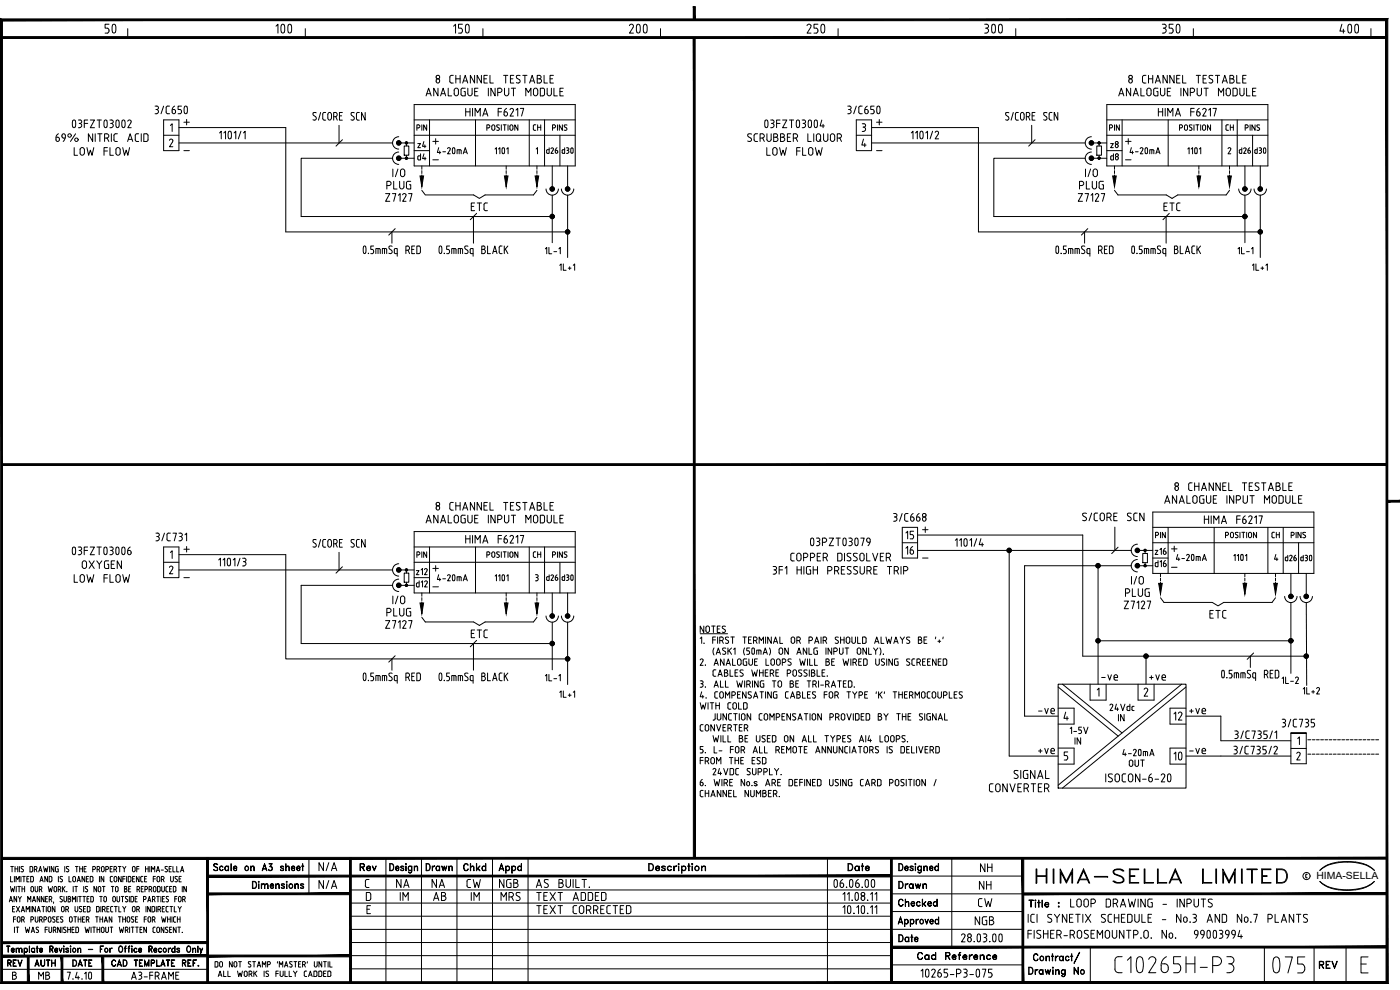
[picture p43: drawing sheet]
<svg xmlns="http://www.w3.org/2000/svg" width="420mm" height="297mm" viewBox="0 0 420 297" stroke-linecap="round" stroke-linejoin="round" font-family="sans-serif">
<defs><g id="words">
<g font-size="11.9">
<text x="26.5" y="13.4">50</text>
<text x="77.3" y="13.4">100</text>
<text x="132.6" y="13.4">150</text>
<text x="183.8" y="13.4">200</text>
<text x="239.2" y="13.4">250</text>
<text x="290.3" y="13.4">300</text>
<text x="345.7" y="13.4">350</text>
<text x="397.2" y="13.4">400</text>
</g>
<text font-size="11" x="347.1" y="231.4">10</text>
<g font-size="8.4">
<text x="166.5" y="48.7">d30</text>
<text x="374.3" y="48.7">d30</text>
<text x="388.1" y="171.1">d30</text>
<text x="166.5" y="176.7">d30</text>
</g>
<text font-size="7.9" x="310.1" y="266.3">HIMA-SELLA LIMITED</text>
<g font-size="5.7">
<text x="127" y="30">ANALOGUE INPUT MODULE</text>
<text x="334.8" y="30">ANALOGUE INPUT MODULE</text>
<text x="338" y="26.1">8 CHANNEL TESTABLE</text>
<text x="21.5" y="48">LOW FLOW</text>
<text x="229.3" y="48">LOW FLOW</text>
<text x="140.4" y="64.6">ETC</text>
<text x="348.5" y="64.6">ETC</text>
<text x="351.7" y="148.5">8 CHANNEL TESTABLE</text>
<text x="348.5" y="152.4">ANALOGUE INPUT MODULE</text>
<text x="270.9" y="163">15</text>
<text x="270.9" y="167.6">16</text>
<text x="345.7" y="167.9">z16</text>
<text x="23.6" y="171.8">OXYGEN</text>
<text x="21.5" y="176">LOW FLOW</text>
<text x="336.9" y="180.3">PLUG</text>
<text x="140.4" y="192.6">ETC</text>
<text x="356" y="217.3" transform="rotate(-90 356 217.3)">12</text>
<text x="296" y="238.8">CONVERTER</text>
<text x="303" y="234.9">SIGNAL</text>
<text x="94.9" y="262.5">N/A</text>
<text x="293.5" y="262.8">NH</text>
<text x="94.9" y="267.8">N/A</text>
<text x="118.2" y="267.4">NA</text>
<text x="128.8" y="267.4">NA</text>
<text x="139.3" y="267.4">CW</text>
<text x="148.9" y="267.4">NGB</text>
<text x="293.2" y="268.1">NH</text>
<text x="149.6" y="271.3">MRS</text>
<text x="160.2" y="275.5">TEXT CORRECTED</text>
<text x="292.8" y="273.4">CW</text>
<text x="320.3" y="273.4">LOOP DRAWING - INPUTS</text>
<text x="291.7" y="278.7">NGB</text>
</g>
<g font-size="5.3">
<text x="124.5" y="49.4">d4</text>
<text x="332.3" y="49.4">d8</text>
<text x="115.4" y="57.9">PLUG</text>
<text x="323.1" y="57.9">PLUG</text>
<text x="130.2" y="154.2">8 CHANNEL TESTABLE</text>
<text x="127" y="158">ANALOGUE INPUT MODULE</text>
<text x="323.5" y="157.3">S/CORE SCN</text>
<text x="45.5" y="163.3">3/C731</text>
<text x="345.7" y="171.4">d16</text>
<text x="384.9" y="169.7">d26</text>
<text x="163" y="175.7">d26</text>
<text x="115.4" y="185.9">PLUG</text>
<text x="362.3" y="186.6">ETC</text>
<text x="332" y="214.5">24Vdc</text>
<text x="107.2" y="262.5">Rev</text>
<text x="127" y="262.5">Drawn</text>
<text x="138.3" y="262.5">Chkd</text>
<text x="253.6" y="262.5">Date</text>
<text x="268.8" y="267.8">Drawn</text>
<text x="119.2" y="271.3">IM</text>
<text x="129.1" y="271.3">AB</text>
<text x="140.4" y="271.3">IM</text>
<text x="160.2" y="271.3">TEXT ADDED</text>
<text x="268.8" y="273">Checked</text>
<text x="268.8" y="283.6">Date</text>
<text x="274.5" y="289.3">Cad Reference</text>
<text x="395.1" y="291.7">REV</text>
<text x="10.6" y="294.9">MB</text>
<text x="38.5" y="294.9">A3-FRAME</text>
</g>
<g font-size="4.9">
<text x="124.5" y="45.5">z4</text>
<text x="163" y="47.3">d26</text>
<text x="332.3" y="45.5">z8</text>
<text x="371.1" y="47.3">d26</text>
<text x="381" y="162.6">CH</text>
<text x="124.2" y="173.6">z12</text>
<text x="159.1" y="168.6">CH</text>
<text x="329.8" y="205.3">-ve</text>
<text x="344" y="205.3">+ve</text>
<text x="310.8" y="215.5">-ve</text>
<text x="356.3" y="215.5">+ve</text>
<text x="320.3" y="221.2">1-5V</text>
<text x="338.7" y="217.7" transform="rotate(-90 338.7 217.7)">IN</text>
<text x="321.7" y="224.4">IN</text>
<text x="338" y="231.1">OUT</text>
<text x="1.4" y="291">REV</text>
<text x="9.5" y="291">AUTH</text>
<text x="20.8" y="291">DATE</text>
</g>
<g font-size="4.4">
<text x="124.2" y="40.2">PIN</text>
<text x="159.1" y="40.2">CH</text>
<text x="165.1" y="40.2">PINS</text>
<text x="332" y="40.2">PIN</text>
<text x="366.9" y="40.2">CH</text>
<text x="372.9" y="40.2">PINS</text>
<text x="310.8" y="227.2">+ve</text>
<text x="356.3" y="227.2">-ve</text>
</g>
<text font-size="3" x="395.1" y="263.8">HIMA-SELLA</text>
</g></defs>
<!-- layer: 00-DRG_FRAME -->
<g fill="none" stroke="#000" stroke-width=".3">
<path d="M3.2 260h.8M3.6 260v1.6M4.5 260v1.6M5.3 260v1.6M5.8 260v1.6M9 260l.8 .1-.2 1.5h-.6zM13.1 260l.3 1.6 .3-1.1 .4 1.1 .3-1.6M14.9 260v1.6M16.2 260v1.6l-.8-1.6v1.6M17 260l-.3 .3v1.1l.3 .2M17 260h.5M19.4 260v1.6"/>
<path d="M22.6 260h.8M23 260v1.6M23.9 260v1.6M24.7 260v1.6M25.9 260h-.7v1.6h.7M28.2 260l.5 .4-.5 .5M28.3 260h-.5v1.6M33.7 260h-.6v1.6h.6M35.5 260h.8M35.9 260v1.6M36.8 260l.5 .7v.9M37.8 260l-.5 .7"/>
<path d="M41.7 260h-.7v1.6M43.7 260v1.6M44.5 260v1.6M45 260v1.6M51.4 260h-.6v1.6h.6M51.9 260v1.6h.7M53 260v1.6h.7M64.3 259.2l.6-.1 .4 .3-.4-.2-.7 .2 .1 .4 1 .6-.1 .8h-.7l-.4-.3 .4 .3 .8-.3-.2-.6-.9-.5zM66.1 259.9l.5-.1 .2 .4v-.2a.57 .57 0 0 0-.9 .5 .57 .57 0 0 0 .9 .6l.1-.2a.66 .66 0 0 1-1 .1 .66 .66 0 0 1 .2-1.1zM67.7 259.9l.5-.1 .3 .3-.3-.2a.61 .61 0 0 0-.7 .6 .61 .61 0 0 0 .7 .7l.3-.3a.66 .66 0 0 1-1 .1 .66 .66 0 0 1 .2-1.1zM68.5 259.8l.1 1.4zM69.3 259.1l.1 2.1z"/>
<path d="M75.2 259.8l.1 1.4zM75.6 259.9h.6l.1 1.3-.2-1.2-.3-.1-.5 .3zM79.4 259.1l.7 2.1-.7-1.8-.7 1.8zM81.1 259.9a.65 .65 0 0 1 .7 .5 .65 .65 0 0 1-.5 .8 .65 .65 0 0 1-.8-.4h.1a.57 .57 0 0 0 .9 .3l.2-.4M81.6 259.2l-.9-.1h1l-.6 .9M81.6 259.1l-.6 .9 .5 .1 .2 .3M84.3 259.9v.4M84.9 259.9l.2 .2a.52 .52 0 0 0-.5-.3 .52 .52 0 0 0-.4 .3l.8 .6M85.7 259.1l.1 2.1zM86.1 259.9h.6l.1 1.3-.2-1.2-.3-.1-.5 .3zM90.5 259.8l.6 .1zM90.8 259.1l.1 2.1z"/>
<path d="M92.7 257.5v10.7M115.8 257.5v37.3M117 259.1a1.08 1.08 0 0 1 1.2 1.1 1.08 1.08 0 0 1-1.2 1zM117.1 259.2a.97 .97 0 0 1 1 1 .97 .97 0 0 1-1 .9zM120.4 259.9v.4M121 259.9l.2 .2-.3-.3-.7 .3 .9 .6M121.8 259.1l.2 .1-.1 .2zM121.8 259.2h.1M121.8 259.8l.1 1.4zM122.7 259.9l.5-.1 .3 .3-.3-.2a.6 .6 0 0 0-.6 .6 .6 .6 0 0 0 .6 .6l.3-.2a.66 .66 0 0 1-1 0 .66 .66 0 0 1 .2-1zM123.5 259.8v1.8l-.6 .4-.3-.4 .4 .3 .4-.3zM124.3 259.8l.1 1.4z"/>
<path d="M124.7 259.9h.5l.1 1.3-.1-1.2-.4-.1-.4 .3zM126.5 257.5v37.3M137.1 257.5v37.3M147.8 257.5v37.3M150.5 259.1l.7 2.1-.7-1.8-.7 1.8zM151.8 259.8v2.2zM153.6 259.8l.1 2.2zM153.9 259.9a.64 .64 0 0 1 .8 .3 .64 .64 0 0 1-.2 .8 .64 .64 0 0 1-.8-.1l.4 .2a.6 .6 0 0 0 .6-.6 .6 .6 0 0 0-.6-.6l-.4 .2zM155.6 259.9l.5-.1 .3 .3-.3-.2a.6 .6 0 0 0-.7 .6 .6 .6 0 0 0 .7 .6l.3-.2a.67 .67 0 0 1-1 .1 .67 .67 0 0 1 .2-1.1zM156.4 259.1l.1 2.1zM158.5 257.5v37.3M194.7 259.1h.7a1.15 1.15 0 0 1 .7 1.1 1.15 1.15 0 0 1-.7 1h-.7z"/>
<path d="M194.8 259.2a1.05 1.05 0 0 1 1.2 .6 1.05 1.05 0 0 1-.3 1.3h-.9zM198.8 259.9v.4M199.5 259.9l.2 .2-.4-.3-.7 .3 1 .6M202.2 259.8l.1 1.4zM203.6 259.1l.2 .1-.1 .2zM203.6 259.2h.1M203.6 259.8l.1 1.4zM204.6 259.8v2.2zM206.4 259.8l.7 .1zM206.7 259.1l.1 2.1zM207.6 259.2l.2-.1 .1 .2-.2 .1zM207.7 259.2h.1"/>
<path d="M207.7 259.8l.1 1.4zM210.5 259.8l.1 1.4zM248.3 257.5v37.3M269.7 259.1a1.08 1.08 0 0 1 1.3 1.1 1.08 1.08 0 0 1-1.3 1zM269.8 259.2a.97 .97 0 0 1 1.1 1 .97 .97 0 0 1-1.1 .9zM273.3 259.9v.4M273.9 259.9l.2 .2-.4-.3-.6 .3 .9 .6M274.7 259.1l.2 .1-.1 .2zM274.7 259.2h.1M274.7 259.8l.1 1.4zM275.7 259.9l.4-.1 .4 .3-.4-.2a.6 .6 0 0 0-.6 .6 .6 .6 0 0 0 .6 .6l.4-.2a.67 .67 0 0 1-1.1 .1 .67 .67 0 0 1 .3-1.1zM276.5 259.8v1.8l-.7 .4-.3-.4 .4 .3 .5-.3z"/>
<path d="M277.2 259.8l.1 1.4zM277.6 259.9h.6l.1 1.3-.2-1.2-.3-.1-.5 .3zM280.8 259.9l.4-.1 .4 .3-.4-.2a.6 .6 0 0 0-.6 .6 .6 .6 0 0 0 .6 .6l.4-.2a.67 .67 0 0 1-1.1 .1 .67 .67 0 0 1 .3-1.1zM281.6 259.1l.1 2.1zM285.6 257.5v26.7M399.5 259.1a18.8 18.8 0 0 1 9.6 0M399.5 259.1l-1.8 .8-1.6 1.3a10.9 10.9 0 0 1 8.2-2.5 10.9 10.9 0 0 1 8.2 2.5M409 259.1l1.8 .8 1.7 1.3M2.8 270.6l.5-1.6 .4 1.6M2.9 270.2h.7M3.1 266l.4 1.6 .3-1.1 .3 1.1 .3-1.6M3.2 263v1.6h.6"/>
<path d="M3.8 272.7h.5M4 275.8h.7M4.3 263v1.6M4.3 278.2v1.6M4.4 272h-.6v1.6h.6M4.5 260.7h.8M4.7 275.1h-.7v1.6M4.8 264.6v-1.6l.5 .9 .5-.9v1.6M4.8 278.2h.8M4.9 266v1.6M4.9 272l1 1.6M5 269v1.6l-.8-1.6v1.6"/>
<path d="M5.2 278.2v1.6M5.3 266h.8M5.4 275.1l.6 .2v1.2a.41 .41 0 0 1-.5 .2 .41 .41 0 0 1-.3-.5zM5.5 269l.4 .7v.9M5.7 266v1.6M5.9 272l-1 1.6M6.3 263v1.6M6.4 273.6l.5-1.6 .5 1.6M6.4 269l-.5 .7M6.5 260.6l.4 .3a.43 .43 0 0 1 0 .6 .43 .43 0 0 1-.6 0M6.5 276l.7-.3-.1-.6h-.6v1.6M6.5 273.1h.7"/>
<path d="M6.6 266v1.6M6.6 266.7h.8M6.8 263h.8M7 276l.3 .7M7 260h-.6l.1 .6M7.2 263v1.6M7.4 266v1.6M7.6 278.2l.3 1.6 .4-1.1 .3 1.1 .3-1.6M7.9 273.6v-1.6l.4 .9 .5-.9v1.6M8.1 263.7h.5M8.3 270.6v-1.6l.5 .9 .4-.9v1.6M8.7 263h-.6v1.6h.6"/>
<path d="M9.3 276l.7-.3-.1-.6h-.6v1.6M9.3 272v1.6M9.4 279.8l.5-1.6 .5 1.6M9.5 266l.5 .2v1.2a.37 .37 0 0 1-.3 .2 .37 .37 0 0 1-.4-.2v-1zM9.5 279.4h.7M9.7 270.6l.5-1.6 .5 1.6M9.9 270.2h.6M10 263.3l-.2-.3h-.6v1.6l.6-.1 .2-.3M10 263.3v.9M10.3 260.9l.8-.3-.2-.6h-.6v1.6M10.5 266l.1 1.4a.37 .37 0 0 0 .3 .2 .37 .37 0 0 0 .4-.2v-1.4M10.6 275.1v1.4a.41 .41 0 0 0 .5 .2 .41 .41 0 0 0 .3-.5v-1.1"/>
<path d="M10.6 272v1.6l-.8-1.6v1.6M10.8 260.9l.3 .7M10.9 278.3v.4l.5 .4a.42 .42 0 0 1 .1 .6 .42 .42 0 0 1-.7 0M10.9 278.3h.7M11.1 273.6l.5-1.6 .5 1.6M11.3 273.1h.6M11.6 261.6l.5-1.6 .5 1.6M11.8 261.1h.6M11.8 266.9l.7-.2-.1-.7h-.6v1.6M11.9 276l.7-.3-.1-.6h-.6v1.6M11.9 269v1.6l-.7-1.6v1.6M12 264.6l.5-1.6 .5 1.6"/>
<path d="M12.1 264.1h.7M12.3 266.9l.3 .7M12.4 276l.3 .7M12.6 272h.8M13 272v1.6M13.2 276l.7-.3-.1-.6h-.6v1.6M13.2 269v1.6l-.8-1.6v1.6M13.5 278.9h.7M13.7 269.7h.4M13.9 272v1.6M14.2 278.2h-.7v1.6M14.3 263v1.6l-.8-1.6v1.6"/>
<path d="M14.3 269h-.6v1.6h.6M14.4 273.1v.3a.41 .41 0 0 0 .5 .2 .41 .41 0 0 0 .3-.5M14.4 272.4v-.2a.41 .41 0 0 1 .5-.2 .41 .41 0 0 1 .3 .4M14.4 272.4v.7M14.5 266l.3 1.6 .3-1.1 .3 1.1 .3-1.6M14.7 275.1l.5 .2v1.2a.41 .41 0 0 1-.4 .2 .41 .41 0 0 1-.3-.5zM14.7 278.2v1.4a.41 .41 0 0 0 .5 .2 .41 .41 0 0 0 .3-.4v-1.2M14.8 269.9l.7-.3-.1-.6h-.6v1.6M15.2 272.4v.7M15.2 269.9l.4 .7M15.6 263.3l-.2-.3h-.6v1.6l.6-.1 .2-.3M15.6 263.3v.9"/>
<path d="M16 279.1h.4M16.1 270.6l-.1 .4M16.4 278.2l.4 .4-.4 .5M16.4 278.2h-.4v1.6M16.4 266l.5 .2v1.2a.37 .37 0 0 1-.3 .2 .37 .37 0 0 1-.3-.2l-.1-1zM16.5 272v1.6l-.8-1.6v1.6M16.5 279.1l.3 .7M16.5 275.1h-.4l-.3 .2v.3l.6 .4a.42 .42 0 0 1 0 .6 .42 .42 0 0 1-.6 0M17 275.8h.5M17.2 260.7h.3v.9h-.5M17.5 266.9l.7-.2-.1-.7h-.6v1.6M17.5 263v1.6"/>
<path d="M17.7 275.1h-.7v1.6h.7M17.9 266.9l.4 .7M18 264.5l.4 .1M18.1 278.2v1.6l-.8-1.6v1.6M18.4 273.1l.1 .3a.41 .41 0 0 0 .5 .2 .41 .41 0 0 0 .3-.5M18.5 273.1v-.9a.41 .41 0 0 1 .5-.2 .41 .41 0 0 1 .3 .4v.7M18.6 278.2v1.6M18.7 269h-.4l-.3 .2 .1 .3 .5 .4a.42 .42 0 0 1 0 .6 .42 .42 0 0 1-.6 0M18.7 276a.42 .42 0 0 1 .1 .6 .42 .42 0 0 1-.7 0M18.7 266v1.6M18.8 263l-.5-.1-.3 .3 .1 .3 .6 .6-.3 .5M18.9 275.1h-.5l-.2 .2v.3l.5 .4"/>
<path d="M19 266.6l.5 1M19.2 269v1.4a.37 .37 0 0 0 .4 .2 .37 .37 0 0 0 .3-.2l.1-1.4M19.3 278.8l.4 .3a.43 .43 0 0 1 0 .6 .43 .43 0 0 1-.6 0M19.5 266l-.8 .9M19.7 272.9l.8-.3-.1-.6h-.7v1.6M19.8 278.3h-.7l.1 .5M20.1 267.5h.1M20.1 260.6l.4 .3a.42 .42 0 0 1 .1 .6 .42 .42 0 0 1-.7 0M20.2 272.9l.4 .7M20.3 278.2v1.6M20.3 278.9h.8M20.4 269l.7 .1v.4l-.3 .2 .4 .4-.4 .5h-.4z"/>
<path d="M20.4 269.7h.4M20.7 260h-.7l.1 .6M20.7 263v1.6h.7M21 275.1l.6 .2v1.2a.41 .41 0 0 1-.5 .2 .41 .41 0 0 1-.3-.5zM21.1 278.2v1.6M21.6 278.9h.5M21.7 270.6v-1.6l.5 .9 .5-.9v1.6M21.8 264.1l.1 .3a.41 .41 0 0 0 .5 .2 .41 .41 0 0 0 .3-.5M21.8 264.1l.1-.9a.41 .41 0 0 1 .5-.2 .41 .41 0 0 1 .3 .4v.7M22 266v1.6M22.2 275.1h.8M22.3 278.2h-.7v1.6h.7"/>
<path d="M22.4 266h.8M22.5 273.1l.1 .3a.41 .41 0 0 0 .5 .2 .41 .41 0 0 0 .2-.5M22.5 272v1.1M22.6 275.1v1.6M22.8 266v1.6M23.1 269v1.6M23.2 264.6l.4-1.6 .5 1.6M23.3 264.1h.7M23.3 272v1.1M23.5 275.1v1.6M23.5 275.8h.8M23.6 279.4l-.2 .4h-.6v-1.6l.7 .2 .1 1"/>
<path d="M23.6 269h.8M23.9 272v.5l.5 .4a.43 .43 0 0 1 .1 .6 .43 .43 0 0 1-.7 0M23.9 272h.7M23.9 260.7h.8M24 269v1.6M24.3 275.1v1.6M24.8 275.8h.5M24.9 269h.8M25.1 272.7h.4M25.1 266v1.6M25.2 260.7h.5M25.3 269v1.6"/>
<path d="M25.4 275.1h-.6v1.6h.6M25.4 263v1.6l-.8-1.6v1.6M25.5 278.2l.4 1.6 .3-1.1 .3 1.1 .3-1.6M25.6 267.5l.4 .1M25.7 272h-.6v1.6h.6M25.9 276l.8-.3-.2-.6h-.6v1.6M25.9 263.7h.5M26.1 269.7h.5M26.1 266.9l.2 .4-.3 .3M26.3 266h-.4l-.3 .2v.3l.6 .4M26.4 276l.3 .7M26.6 263h-.7v1.6h.7"/>
<path d="M26.7 273.6l.3-.4v-1.1l-.8-.1v1.6h.5M26.8 269h-.7v1.6h.7M27.3 278.2v1.6M27.8 278.2h.8M27.8 260.9h.5M27.9 263.3l-.2-.3h-.6v1.6l.7-.2 .1-1.1M28 269.3l-.1-.3h-.7v1.6h.7l.1-.4M28 269.3v.9M28.2 278.2v1.6M28.7 275.1h.8M29 266v1.6l-.8-1.6v1.6M29.1 275.1v1.6"/>
<path d="M29.1 278.2v1.6M29.1 278.9h.8M29.1 260.9l.8-.3-.2-.6h-.6v1.6M29.5 273.6l.3-.4-.1-1.1-.7-.1v1.6h.5M29.6 260.9l.4 .7M29.7 266l.5 .2v1.2a.37 .37 0 0 1-.3 .2 .37 .37 0 0 1-.4-.2v-1zM29.8 263v1.6M29.9 269h.8M29.9 278.2v1.6M30 275.1v1.6M30 275.8h.8M30.3 272v1.6"/>
<path d="M30.3 269v1.6M30.4 261.1l.1 .3a.41 .41 0 0 0 .5 .2 .41 .41 0 0 0 .3-.5M30.5 261.1v-.9a.41 .41 0 0 1 .5-.2 .41 .41 0 0 1 .3 .4v.7M30.6 278.2l.6 .2v1.2a.41 .41 0 0 1-.5 .2 .41 .41 0 0 1-.3-.4zM30.7 266h.8M30.8 272.9h.4M30.8 275.1v1.6M31.1 266v1.6M31.2 263v1.6l-.9-1.6v1.6M31.2 269.4v-.2a.37 .37 0 0 1 .3-.2 .37 .37 0 0 1 .4 .2v1.2a.37 .37 0 0 1-.4 .2 .37 .37 0 0 1-.3-.2v-.3M31.2 272l.4 .4-.4 .5M31.2 272h-.4v1.6"/>
<path d="M31.2 269.4v.8M31.3 272.9l.3 .7M31.3 276.7l.5-1.6 .5 1.6M31.5 276.3h.6M31.7 278.2l.1 1.4a.41 .41 0 0 0 .4 .2 .41 .41 0 0 0 .3-.4l.1-1.2M31.8 260.9l.7-.3-.1-.6h-.6v1.6M32.1 272.7h.5M32.7 272h-.6v1.6h.6M33 278.2h.8M33.1 260.7h.4M33.1 263.3v1.1l.7 .2M33.2 273.2l.3 .4"/>
<path d="M33.2 272.3v.9M33.4 266h.8M33.4 278.2v1.6M33.5 273.6h.4M33.6 275.1v1.6l-.8-1.6v1.6M33.8 263h-.6l-.1 .3M33.8 266v1.6M33.9 272h-.5l-.2 .3M34 269l.6 .2v1.2a.37 .37 0 0 1-.4 .2 .37 .37 0 0 1-.3-.2l-.1-1zM34.2 260.9l.8-.3-.2-.6h-.6v1.6M34.2 264.1l.1 .3a.41 .41 0 0 0 .5 .2 .41 .41 0 0 0 .3-.5M34.2 264.1l.1-.9a.41 .41 0 0 1 .5-.2 .41 .41 0 0 1 .3 .4v.7"/>
<path d="M34.4 272h.8M34.7 260.9l.3 .7M34.8 272v1.6M35.1 269l.1 1.4a.37 .37 0 0 0 .3 .2 .37 .37 0 0 0 .3-.2l.1-1.4M35.4 266.4v-.2a.37 .37 0 0 0-.4-.2 .37 .37 0 0 0-.3 .2v1.2a.37 .37 0 0 0 .3 .2 .37 .37 0 0 0 .4-.2v-.3M35.5 266.4v.8M35.5 275.1h.8M35.7 272v1.6h.6M35.8 278.2l.3 1.6 .4-1.1 .3 1.1 .3-1.6M35.9 275.1v1.6M36.4 263v1.6l-.8-1.6v1.6M36.4 269h.8"/>
<path d="M36.8 269v1.6M36.8 272l.5 .7v.9M36.8 275.1v1.6M36.8 275.8h.9M36.9 263.7h.6M37.3 266l.7 .1v.4l-.3 .2 .4 .4-.4 .5h-.4zM37.3 266.7h.4M37.5 263h-.6v1.6M37.6 279.1l.8-.2-.2-.7h-.6v1.6M37.7 275.1v1.6M37.8 272l-.5 .7M38 263v1.6"/>
<path d="M38.1 279.1l.3 .7M38.3 275.1l.6 .2v1.2a.41 .41 0 0 1-.5 .2 .41 .41 0 0 1-.3-.5zM38.3 269h-.4l-.3 .2 .1 .3 .5 .4a.42 .42 0 0 1 0 .6 .42 .42 0 0 1-.6 0M38.6 266.7h.5M38.8 269v1.6M38.9 278.2v1.6M39.2 266h-.6v1.6h.6M39.3 263.3l-.2-.3h-.6v1.6l.7-.2 .1-1.1M39.3 269l.7 .1-.1 1.5h-.6zM39.4 278.2h.8M39.7 261.1l.1 .3a.41 .41 0 0 0 .5 .2 .41 .41 0 0 0 .3-.5M39.7 273.1l.1 .3a.41 .41 0 0 0 .5 .2 .41 .41 0 0 0 .3-.5"/>
<path d="M39.7 273.1l.1-.9a.41 .41 0 0 1 .5-.2 .41 .41 0 0 1 .3 .4v.7M39.8 261.1v-.9a.41 .41 0 0 1 .5-.2 .41 .41 0 0 1 .3 .4v.7M39.8 263.7h.5M39.8 278.2v1.6M40.2 275.1h-.5l-.3 .2 .1 .3 .5 .4a.42 .42 0 0 1 .1 .6 .42 .42 0 0 1-.7 0M40.4 263h-.6v1.6h.6M40.6 269.7h.4M40.7 275.8h.4M40.7 278.2h.8M41 272.9l.8-.3-.2-.6h-.6v1.6M41 260.7h.7M41.1 278.2v1.6"/>
<path d="M41.1 266.9h.4M41.2 269h-.6v1.6h.6M41.3 275.1h-.6v1.6h.6M41.5 266l.4 .4-.4 .5M41.5 266h-.4v1.6M41.5 272.9l.3 .7M41.6 266.9l.3 .7M41.7 263v1.6l-.8-1.6v1.6M42 278.9h.5M42.2 263.3l.1 1.1 .6 .2M42.4 266.7h.5M42.7 278.2h-.7v1.6h.7"/>
<path d="M42.9 263h-.5l-.2 .3M43 266h-.6v1.6h.6M43.1 269.9l.7-.3-.1-.6h-.6v1.6M43.3 275.8h.6M43.4 263.7h.5M43.5 266.9l.7-.2-.1-.7h-.6v1.6M43.7 260.7h.8M43.8 272v1.6M43.9 275.1h-.6v1.6M44 278.2v1.6l-.8-1.6v1.6M44 263h-.6v1.6h.6M44.3 270.6l.5-1.6 .5 1.6"/>
<path d="M44.5 270.2h.6M44.6 275.1l.6 .2v1.2a.41 .41 0 0 1-.5 .2 .41 .41 0 0 1-.3-.5zM44.7 266.9l.8-.2-.2-.7h-.6v1.6M45.1 272v1.6l-.8-1.6v1.6M45.2 266.9l.4 .7M45.5 261.6v-1.6l.5 .9 .4-.9v1.6M45.7 276l.8-.3-.2-.6h-.6v1.6M45.8 269.9l.7-.3-.2-.6h-.5v1.6M45.9 279.4l.2 .4h.5M46 263.7h.7M46.1 273.6l.3-.4v-1.1l-.8-.1v1.6h.5M46.2 276l.3 .7"/>
<path d="M46.2 266l.5 .2v1.2a.37 .37 0 0 1-.3 .2 .37 .37 0 0 1-.3-.2l-.1-1zM46.2 269.9l.3 .7M46.6 278.2l-.6 .2-.1 1M46.7 263h-.7v1.6M46.9 272v1.6M46.9 261.6l.5-1.6 .5 1.6M47 269h.8M47.1 261.1h.6M47.1 264.1l.1 .3a.41 .41 0 0 0 .5 .2 .41 .41 0 0 0 .2-.5M47.1 264.1l.1-.9a.41 .41 0 0 1 .5-.2 .41 .41 0 0 1 .2 .4v.7M47.3 278.2l.5 .2v1.2a.41 .41 0 0 1-.5 .2 .41 .41 0 0 1-.2-.4zM47.4 272.9l.8-.3-.2-.6h-.6v1.6"/>
<path d="M47.4 269v1.6M47.9 272.9l.3 .7M48 266.3l-.1-.3h-.6v1.6l.6-.1 .1-.3M48.1 266.3v.9M48.3 269v1.6M48.4 261.1h.6M48.4 263.9l.8-.3-.1-.6h-.7v1.6M48.5 275.1l.3 1.6 .3-1.1 .4 1.1 .3-1.6M48.5 266l.1 1.4a.37 .37 0 0 0 .3 .2 .37 .37 0 0 0 .4-.2v-.3M48.7 272.7h.5M48.7 269.7h.5M48.9 263.9l.4 .7"/>
<path d="M49.2 278.2v1.6l-.8-1.6v1.6M49.3 266v1.2M49.4 272h-.7v1.6h.7M49.4 269h-.7v1.6h.7M49.5 261.5l.4 .1M49.7 260.6l.6 .5-.4 .5M49.9 269h.7M49.9 269v.5l.5 .4a.42 .42 0 0 1 .1 .6 .42 .42 0 0 1-.7 0M50.2 272l-.3 .1-.1 1.1 .4 .4M50.2 272h.3M50.2 273.6h.3M50.2 279.1a.42 .42 0 0 1 .1 .6 .42 .42 0 0 1-.6 0"/>
<path d="M50.2 260h-.6l.1 .6M50.3 275.1v1.6M50.3 275.8h.8M50.4 278.3l-.4-.1-.3 .2v.3l.5 .4M50.4 266h-.4l-.2 .3v1.1l.6 .2M50.8 260.7h.4M50.9 266.7h.5M50.9 278.9h.5M51 272h.8M51.1 275.1v1.6M51.2 264.1l.1 .3a.41 .41 0 0 0 .4 .2 .41 .41 0 0 0 .3-.5M51.2 263v1.1"/>
<path d="M51.4 272v1.6M51.5 266h-.6v1.6h.6M51.5 278.2h-.6v1.6h.6M51.6 275.1v1.6M52 263v1.1M52.3 272v1.6h.6M52.4 275l-.3 .2v1.1l.3 .4M52.4 276.7h.3M52.4 275.1h.3M52.5 269.7h.6M52.5 264.5l.4 .1M52.8 266.3l-.2-.3h-.6v1.6l.6-.1 .2-.3"/>
<path d="M52.8 266.3v.9M52.9 278.2v1.6l-.9-1.6v1.6M53.1 269h-.6v1.6M53.2 263l-.4-.1-.3 .3 .1 .3 .6 .6-.3 .5M53.2 275.1v1.6M53.2 275.8h.8M53.3 278.2h.9M53.4 272l.5 .7v.9M53.7 278.2v1.6M53.7 263.7h.5M53.7 269l.6 .2v1.2a.37 .37 0 0 1-.4 .2 .37 .37 0 0 1-.3-.2v-1zM54 275.1v1.6"/>
<path d="M54.2 261.6l.5-1.6 .5 1.6M54.3 261.1h.7M54.4 263h-.7v1.6h.7M54.4 272l-.5 .7M54.7 279.8h.1M54.7 266v1.6M54.8 269.9l.8-.3-.2-.6h-.6v1.6M55.3 269.9l.3 .7M55.9 266v1.6l-.7-1.6v1.6M70.1 260.4h.9l-.1-.4a.57 .57 0 0 0-.8 .5 .57 .57 0 0 0 .8 .6l.2-.2a.62 .62 0 0 1-.9 .1 .62 .62 0 0 1-.1-.9 .62 .62 0 0 1 .9-.1l.1 .5h-1M75.8 264.4a1.09 1.09 0 0 1 1.2 1.1 1.09 1.09 0 0 1-1.2 1.1zM75.9 264.5a.97 .97 0 0 1 1.1 1 .97 .97 0 0 1-1.1 1z"/>
<path d="M77.6 264.4l.1 .3zM77.6 264.5h.1M77.6 265.1l.1 1.5zM78.4 265.1l.1 1.5zM78.8 265.2h.6l.1 1.4-.2-1.2-.3-.2-.5 .4zM78.9 260.7h1M79 260.7h.8M79.7 265.2h.6l.2 1.4-.2-1.2-.4-.2-.4 .4zM80.6 260.9l.3 .3M81.2 265.8h.8v-.4a.57 .57 0 0 0-.9 .5 .57 .57 0 0 0 .9 .5l.1-.1a.62 .62 0 0 1-.8 0 .62 .62 0 0 1-.1-.8 .62 .62 0 0 1 .8-.1l.1 .5h-.9M81.3 260l.4 .5-.4 .7M82.7 265.1l.1 1.5z"/>
<path d="M83.1 265.2h.6l.1 1.4-.2-1.2-.3-.2-.5 .4zM84.2 261.1h.8M84.2 260.2l.9 .6-.3 .4h-.6v-.3l.1 .3M84.2 260h.8M84.5 266.4h.8M84.5 265.6l.8 .4 .1 .3a.52 .52 0 0 1-.5 .3 .52 .52 0 0 1-.5-.3l.2 .2M84.5 265.4h.8M84.6 265.2v.4M84.9 260.7v.5M85.2 265.2l.2 .3a.52 .52 0 0 0-.5-.4 .52 .52 0 0 0-.5 .4l.9 .6M85.2 266v.5M86 264.4l.1 .3h-.2z"/>
<path d="M86 264.5h.1M86 265.1l.1 1.5zM87.5 260.4h.9l-.1-.4a.57 .57 0 0 0-.8 .5 .57 .57 0 0 0 .8 .6l.2-.2a.62 .62 0 0 1-.9 .1 .62 .62 0 0 1-.1-.9 .62 .62 0 0 1 .9-.1l.1 .5h-1M88.5 265.1l.1 1.5zM88.8 265.2h.7v1.4l-.1-1.2-.4-.2-.4 .4zM89.1 260.4h.9l-.1-.4a.56 .56 0 0 0-.8 .5 .56 .56 0 0 0 .8 .6l.2-.2a.62 .62 0 0 1-.9 .1 .62 .62 0 0 1-.1-.9 .62 .62 0 0 1 .9-.1l.1 .5h-1M90.3 266.4h.7M90.3 265.6l.7 .4 .1 .3a.52 .52 0 0 1-.4 .3 .52 .52 0 0 1-.5-.3l.1 .2M90.3 265.4h.7M90.3 265.2v.4M91 265.2l.1 .3a.52 .52 0 0 0-.4-.4 .52 .52 0 0 0-.5 .4l.8 .6M91 266v.5"/>
<path d="M105.2 267h162.3M105.2 271h162.3M105.2 274.9h162.3M105.2 278.9h162.3M118.8 260.4h.8l-.2-.5a.58 .58 0 0 0-.6 .7 .58 .58 0 0 0 .7 .5l.2-.2a.6 .6 0 0 1-.8 .1 .6 .6 0 0 1-.1-.8 .6 .6 0 0 1 .8-.2l.1 .5h-.9M120.3 260h.8M120.3 260.2l.8 .4 .1 .3-.3 .3-.7-.3M121 260.6v.5M149.9 260.7h1.1M150 260.6h.9M151.8 260.1a.63 .63 0 0 1 1 0 .63 .63 0 0 1 0 .9 .63 .63 0 0 1-1-.1l.4 .2a.6 .6 0 0 0 .7-.6 .6 .6 0 0 0-.7-.6zM196.8 260.4h1l-.1-.4a.58 .58 0 0 0-.8 .1 .58 .58 0 0 0 .1 .9 .58 .58 0 0 0 .8-.2l.2 .1a.67 .67 0 0 1-1.1 .2 .67 .67 0 0 1 0-1 .67 .67 0 0 1 1.1 .1v.3h-1.2"/>
<path d="M198.6 261.1h1M198.6 260.2l1.1 .6-.4 .4-.7-.3 .2 .2M198.6 260h1M199.5 260.6v.5M200.4 260.1l.4-.3 .7 .3-.2-.1a.58 .58 0 0 0-.8 .1 .58 .58 0 0 0 .1 .9 .58 .58 0 0 0 .8-.2l.1 .1a.7 .7 0 0 1-1 .2 .7 .7 0 0 1-.1-1zM202.4 260.1l.7-.3-.8 .6zM204.6 260.1a.69 .69 0 0 1 1-.1 .69 .69 0 0 1 0 1 .69 .69 0 0 1-1-.1l.4 .2a.61 .61 0 0 0 .8-.6 .61 .61 0 0 0-.8-.6zM210.6 260.2l.5-.4 .5 .1 .2 1.3-.3-1.2-.4-.1zM267.5 262.9h39.5M267.5 268.2h39.5M267.5 273.5h39.5M267.5 278.8h39.5"/>
<path d="M269.7 276.7h1.1M269.8 276.6h.9M270.3 275.1l.6 2.1-.6-1.8-.7 1.8zM271.5 275.8v2.1zM271.6 260.4h.9l-.3-.5a.59 .59 0 0 0-.6 .7 .59 .59 0 0 0 .8 .5l.2-.2a.61 .61 0 0 1-.9 .1 .61 .61 0 0 1-.1-.9 .61 .61 0 0 1 .9-.1l.1 .5h-1M271.7 275.9a.65 .65 0 0 1 .9 .6 .65 .65 0 0 1-.9 .6l-.2-.2 .4 .2a.61 .61 0 0 0 .6-.6 .61 .61 0 0 0-.6-.6l-.4 .2zM273.2 275.8l.1 2.1zM273.2 261.1h.8M273.2 260.2l.9 .6-.4 .4-.6-.3 .2 .2M273.2 260h.8M273.5 275.9a.65 .65 0 0 1 .8 .6 .65 .65 0 0 1-.8 .6l-.2-.2 .3 .2a.61 .61 0 0 0 .6-.6 .61 .61 0 0 0-.6-.6l-.3 .2zM273.9 260.6v.5"/>
<path d="M274.9 275.8l.1 1.4zM275.3 275.9l.4-.1-.7 .6zM277.6 275.8l.5 1.2 .5-1.2-.5 1.4zM279 260.4h.9l-.3-.5a.58 .58 0 0 0-.6 .7 .58 .58 0 0 0 .8 .5l.2-.2a.61 .61 0 0 1-.9 .1 .61 .61 0 0 1 0-.9 .61 .61 0 0 1 .8-.1l.1 .5h-1M279.1 276.4h.9l-.1-.4a.55 .55 0 0 0-.8 .5 .55 .55 0 0 0 .8 .5l.2-.1a.66 .66 0 0 1-1.1-.2 .66 .66 0 0 1 .7-.9l.4 .7h-1M280.9 275.9l.4-.1 .3 .3-.3-.2a.61 .61 0 0 0-.6 .6 .61 .61 0 0 0 .6 .6l.3-.2a.66 .66 0 0 1-1 0 .66 .66 0 0 1 .3-1zM281.6 275.1l.1 2.1zM308.8 270.1h1.3zM309.4 270.1v2.1l.1-2.1M310.6 270.1l.3 .1-.2 .1zM310.7 270.1h.1M310.7 270.7l.1 1.5z"/>
<path d="M311.4 270.7l.7 .2zM311.7 270.1l.1 2.1zM312.7 270.1l.1 2.1zM313.6 271.4h1.1v-.2a.56 .56 0 0 0-.9-.2 .56 .56 0 0 0 0 .9 .56 .56 0 0 0 .9-.1 .66 .66 0 0 1-1.1 .1 .66 .66 0 0 1 .2-1h.8l.1 .6h-1.1M317.7 270.7l.2 .2-.1 .2zM317.7 270.9h.1M317.7 271.9l.2 .1-.1 .2-.2-.1zM317.7 272h.1M392.3 262.3l-.4 .3v.7l.4 .1M412.5 264.5a8.8 8.8 0 0 1-5.7 2.5 14.8 14.8 0 0 1-8.6-1l-2.1-1.5a11 11 0 0 0 8.2 2.5 11 11 0 0 0 8.2-2.5M.5 290.8h61.8M1.9 283.8l1.1 .1z"/>
<path d="M2.4 283.9v1.8l.1-1.8M3.4 285h.8l-.1-.4a.51 .51 0 0 0-.7 .5 .51 .51 0 0 0 .7 .5l.2-.1a.55 .55 0 0 1-.8 0 .55 .55 0 0 1 0-.7 .55 .55 0 0 1 .7-.2l.1 .5h-.9M4.4 291.7h-.6v2.1h.6a.59 .59 0 0 0 .5-.6 .59 .59 0 0 0-.6-.6M4.8 284.5l.1 1.2zM5.1 284.6h.6l.1 1.1-.2-1.1h-.3l-.4 .2zM6 284.6h.5l.1 1.1-.1-1.1h-.3l-.4 .2zM7.2 284.5l.1 1.9zM7.5 284.6a.56 .56 0 0 1 .8 .5 .56 .56 0 0 1-1 .4l.3 .2a.55 .55 0 0 0 .6-.6 .55 .55 0 0 0-.6-.5l-.3 .1zM8.8 283.8l.1 1.9zM9.7 284.6l.3-.1 .4 .2-.4-.1a.55 .55 0 0 0-.5 .5 .55 .55 0 0 0 .5 .6l.4-.2a.59 .59 0 0 1-1 0 .59 .59 0 0 1 .3-.9zM10.4 284.5v1.2zM10.9 284.5l.5 .1z"/>
<path d="M11.1 283.8l.1 1.9zM11.9 285h.8l-.1-.4a.51 .51 0 0 0-.7 .5 .51 .51 0 0 0 .7 .5l.2-.1a.55 .55 0 0 1-.8 0 .55 .55 0 0 1-.1-.7 .55 .55 0 0 1 .8-.2l.1 .5h-.9M15 284.7l.8-.1v-.6l-.8-.1-.1 1.8v-1.9l.9 .1v.8l-.8 .1M15.4 284.8l.5 .9-.4-.9M16.5 285h.8l-.1-.4a.51 .51 0 0 0-.7 .5 .51 .51 0 0 0 .7 .5l.1-.2-.1 .3a.57 .57 0 0 1-.8-.6 .57 .57 0 0 1 .9-.5v.5h-.8M17.7 284.5l.5 1.1 .4-1.1-.4 1.2zM19.1 283.8l.1 .3zM19.1 283.9h.1M19.1 284.5l.1 1.2zM19.8 284.8l.8 .6-.3 .3-.6-.2 .2 .2M19.8 284.6h.7M19.9 284.6v.3"/>
<path d="M20.2 291.7h.9l-.6 2.1M20.4 284.6l.2 .1-.3-.2-.6 .2 .8 .6M20.4 285.2v.5M21.1 283.9l.1-.1v.3zM21.1 283.9h.1M21.1 284.5l.1 1.2zM23.1 291.7l-.5 1.6h1.2M23.3 284.5l.1 1.2zM23.5 292.9v.9M23.6 284.6h.6l.1 1.1-.2-1.1h-.3l-.4 .2zM25.4 292.1l.4-.4v2.1M26.5 284.8l1.3 .1z"/>
<path d="M26.7 291.9v1.7M27.4 291.9v1.7l-.4 .2-.3-.2M30.1 283.8h.9l-.9 .1v1.8zM30.1 284.7h.5l-.5 .1M33 284.5v1.2zM33.3 284.6l.4-.1-.7 .5zM33.7 288.3l.6-.3 .4 .5a.59 .59 0 0 0-.7-.4 .59 .59 0 0 0-.4 .6v.5a.59 .59 0 0 0 .3 .6 .59 .59 0 0 0 .6-.1l.2-.2a.63 .63 0 0 1-.7 .4 .63 .63 0 0 1-.5-.7zM35.3 289.5h1M35.4 289.4h.8M35.8 288l.7 1.9-.7-1.6-.6 1.6zM35.9 283.9l.1-.1a.96 .96 0 0 1 .9 1 .96 .96 0 0 1-.9 .9 1.21 1.21 0 0 1-.1-1.8zM35.9 284l.2-.1a.91 .91 0 0 1 .7 .9 .91 .91 0 0 1-.7 .9l-.4-.7z"/>
<path d="M37 288a.98 .98 0 0 1 1.1 1 .98 .98 0 0 1-1.1 .9zM37 288.1a.88 .88 0 0 1 1.1 .9 .88 .88 0 0 1-1.1 .8zM37.3 284.5l.5 .1zM37.7 283.9l-.2 1.8v-1.5l.4-.4-.3 .2M38.4 284.5l.5 .1zM38.8 283.9l-.2 1.8v-1.5l.4-.4-.3 .2M39.5 283.8l.1 .3zM39.5 283.9h.1M39.5 284.5l.1 1.2zM40.3 288l1 .1zM40.4 284.6l.4-.1 .2 .3v-.2a.51 .51 0 0 0-.8 .5 .51 .51 0 0 0 .8 .5l.1-.1a.59 .59 0 0 1-.9 0 .59 .59 0 0 1 .2-.9zM40.7 288.1v1.8l.1-1.8"/>
<path d="M41.7 285h.7v-.4a.51 .51 0 0 0-.8 .5 .51 .51 0 0 0 .8 .5v-.2v.3a.57 .57 0 0 1-.8-.6 .57 .57 0 0 1 .8-.5l.1 .5h-.8M41.9 289.8v-1.7l.9-.1h-1v1.9M43.4 288l.6 1.7 .7-1.7v1.9l-.1-1.4-.6 1.4-.5-1.4-.1 1.4zM44.7 284.7l.8-.1v-.6l-.8-.1v1.8v-1.9l.9 .2-.1 .7-.8 .1M45.1 284.8l.6 .9-.5-.9M45.4 288.9l.8-.1v-.6l-.8-.1v1.8v-1.9l.9 .2-.1 .7-.8 .1M46.2 285h.8l-.1-.4a.51 .51 0 0 0-.7 .5 .51 .51 0 0 0 .7 .5l.1-.2-.1 .3a.57 .57 0 0 1-.8-.6 .57 .57 0 0 1 .9-.5l.1 .5h-.9M47 288l.1 1.8 .9 .1h-1zM47.8 284.6l.4-.1 .2 .3-.1-.2a.51 .51 0 0 0-.7 .5 .51 .51 0 0 0 .7 .5l.1-.2-.1 .3a.62 .62 0 0 1-.7-.4 .62 .62 0 0 1 .2-.7zM48.9 288l.7 1.9-.7-1.6-.7 1.6zM49.9 288l1 .1zM50.4 288.1v1.8v-1.8"/>
<path d="M50.5 284.5l.1 1.2zM50.8 284.6l.4-.1-.6 .5zM51.5 289.8v-1.7l.9-.1h-1v1.9M51.8 284.6l.3-.1 .4 .2-.4-.1a.55 .55 0 0 0-.5 .5 .55 .55 0 0 0 .5 .6l.4-.2a.59 .59 0 0 1-1 0 .59 .59 0 0 1 .3-.9zM52.5 283.8v1.9zM53.1 285.6h.7M53.1 284.8l.8 .6-.3 .3-.5-.2 .1 .2M53.1 284.6h.7M53.2 284.6v.3M53.8 284.6l.1 .1-.3-.2-.5 .2 .7 .6M53.8 285.2v.5M54.8 288.9l.8-.1v-.6l-.8-.1-.1 1.8v-1.9l1 .2-.1 .7-.8 .1"/>
<path d="M56.3 283.9l.2-.1a.96 .96 0 0 1 .8 1 .96 .96 0 0 1-.8 .9 1.21 1.21 0 0 1-.2-1.8zM56.3 284l.3-.1a.91 .91 0 0 1 .6 .9 .91 .91 0 0 1-.6 .9l-.5-.7zM56.4 288h1l-.9 .1v1.7l.9 .1h-1zM56.5 288.9h.4l-.4 .1M57.8 284.5l.1 1.2zM57.9 288h1l-.9 .1v1.8zM58 288.9h.5l-.5 .1M58.1 284.6h.6v1.1l-.1-1.1h-.3l-.4 .2zM59.4 283.8v1.9zM59.4 289.7l.3 .1zM59.5 289.7h.1M60.4 285.6l-.5-1.1 .5 1.2"/>
<path d="M60.7 284.5l-.7 1.9zM65.1 288.5l.3 .2v1.1M65.1 288.5h-.6v1.7l.7-.1 .2-.3M65.5 293l.5-1.6 .6 1.6M65.7 292.6h.7M65.9 289v.7a.43 .43 0 0 0 .4 .5 .43 .43 0 0 0 .5-.5v-.7M65.9 289a.43 .43 0 0 1 .4-.5 .43 .43 0 0 1 .5 .5M67.1 291.4v1.6h.8M68.4 291.4v1.6h.7M69.7 288.5v1.7l-.8-1.7v1.7M70.2 289a.43 .43 0 0 1 .4-.5 .43 .43 0 0 1 .5 .5M70.2 289v.7a.43 .43 0 0 0 .4 .5 .43 .43 0 0 0 .5-.5v-.7"/>
<path d="M71.3 291.4l.3 1.6 .4-1.1 .4 1.1 .3-1.6M71.6 288.5h.9M72 288.5v1.7M73.3 291.8a.46 .46 0 0 1 .4-.4 .46 .46 0 0 1 .5 .4M73.3 291.8v.7a.46 .46 0 0 0 .4 .5 .46 .46 0 0 0 .5-.5v-.7M74.7 292.3h.5a.46 .46 0 0 0 .4-.5 .46 .46 0 0 0-.4-.4h-.5v1.6M75.1 289.4a.44 .44 0 0 1 .1 .7 .44 .44 0 0 1-.7 0M75.3 288.6l-.5-.1-.3 .2 .1 .3 .5 .4M75.3 292.3l.3 .7M75.8 288.5h.9M76.2 291.4v1.6M76.2 288.5v1.7"/>
<path d="M76.5 292l.6 1M77.1 291.4l-.9 .9M77.2 290.2l.5-1.7 .5 1.7M77.4 289.7h.7M78.7 290.2v-1.7l.6 .9 .5-.9v1.7M79.3 291.4v1.6M79.9 291.5v.4l.6 .4M79.9 291.4h.7M80.3 289.4h.4M80.4 292.3a.44 .44 0 0 1 .1 .6 .44 .44 0 0 1-.7 0M80.7 288.5l.5 .5-.5 .4M80.7 288.5h-.4v1.7"/>
<path d="M82.8 292.1h.7M83.3 288.5l-.1 .5M83.5 291.4h-.7v1.6M83.8 290.2v-1.7l.5 .9 .6-.9v1.7M84.1 292.5a.46 .46 0 0 0 .4 .5 .46 .46 0 0 0 .5-.5M84.1 291.4v1.2M85 291.4v1.2M85.4 290.2l.5-1.7 .5 1.7M85.5 291.4v1.6h.8M85.6 289.7h.6M86.8 291.4v1.6h.7M87 288.6v.4l.5 .4"/>
<path d="M87 288.6h.7M87.5 289.4a.43 .43 0 0 1 .1 .7 .43 .43 0 0 1-.7 0M88.1 291.4l.5 .7v.9M88.2 288.5h.9M88.6 288.5v1.7M89.2 291.4l-.6 .7M89.6 289.2h.5M90.3 288.5h-.7v1.7h.7M90.8 289.4h.4M91.2 288.5l.5 .5-.5 .4M91.2 288.5h-.4v1.7M91.3 289.4l.4 .8"/>
<path d="M92.1 291.4l-.7 .1-.1 1.1 .2 .3 .6 .1M92.3 288.5l-.1 .5M92.6 293l.5-1.6 .6 1.6M92.8 292.6h.7M94.2 291.4l.9 .1v1.1l-.2 .3-.7 .1zM94.3 288.5v1.2a.43 .43 0 0 0 .5 .5 .43 .43 0 0 0 .4-.5v-1.2M95.7 291.4l.8 .1 .1 1.1-.2 .3-.7 .1zM96.6 288.5v1.7l-.9-1.7v1.7M97.1 288.5h.8M97.1 292.1h.6M97.5 288.5v1.7M97.9 291.4h-.8v1.6h.8"/>
<path d="M98.5 288.5v1.7M98.9 291.3l.3 .2 .1 1.1-.4 .4M98.9 291.4h-.5v1.6h.5M99 288.5v1.7h.7M105.2 282.8h162.3M105.2 286.7h162.3M105.2 290.7h162.3M267.5 289.5h39.5M308.7 290.2a1.09 1.09 0 0 1 1.3 1.1 1.09 1.09 0 0 1-1.3 1zM308.8 290.3a.98 .98 0 0 1 1.2 1 .98 .98 0 0 1-1.2 .9zM310.5 286.2h.6l.4 .5a.65 .65 0 0 0-.8-.5 .65 .65 0 0 0-.5 .8v.5a.66 .66 0 0 0 .5 .7 .66 .66 0 0 0 .8-.4 .69 .69 0 0 1-.8 .5 .69 .69 0 0 1-.5-.8zM310.6 290.9l.1 1.4z"/>
<path d="M311 291l.5-.1-.8 .6zM312.1 291l.5-.1 .3 .3-.3-.2a.6 .6 0 0 0-.7 .6 .6 .6 0 0 0 .7 .6l.3-.2a.67 .67 0 0 1-1 .1 .67 .67 0 0 1 .2-1.1zM312.9 290.9l.1 1.4zM313.7 290.9l.4 1.1 .4-1.1 .4 1.1 .4-1.1-.4 1.4-.4-1.1-.4 1.1zM313.9 286.9l.1 1.4zM314.3 287h.6l.1 1.3-.2-1.2-.3-.1-.5 .3zM315.5 286.9l.7 .1zM315.8 286.2l.1 2.1zM316 290.2v.3l-.2-.1zM316 290.3h.1M316 290.9v1.4zM316.7 286.9l.1 1.4z"/>
<path d="M316.8 290.9l.1 1.4zM316.9 287.2l.6-.3-.7 .6zM317.1 291h.7l.1 1.3-.2-1.2-.4-.1-.4 .3zM318.2 287l.4-.1 .4 .3-.4-.2a.6 .6 0 0 0-.6 .6 .6 .6 0 0 0 .6 .6l.4-.2a.67 .67 0 0 1-1 0 .67 .67 0 0 1 .2-1zM318.6 291.2l.4-.3 .6 .3-.4-.2a.6 .6 0 0 0-.6 .6 .6 .6 0 0 0 .6 .6l.4-.2a.65 .65 0 0 1-.9 .2 .65 .65 0 0 1-.1-1zM319 286.9l.1 1.4zM319.6 290.9l.1 1.5-.3 .6-.4 .1-.4-.4 .5 .3 .4-.3zM319.8 287.2l.4-.3 .6 .3-.3-.2a.59 .59 0 0 0-.7 .6 .59 .59 0 0 0 .9 .5l.1-.1a.66 .66 0 0 1-.9 .1 .66 .66 0 0 1-.1-.9zM321.3 286.9l.6 .1zM321.6 286.2l.1 2.1zM322.3 290.2l1.2 1.8 .1-1.8v2.1l-1.2-1.8-.1 1.8zM323.9 285.7l-1.6 3.3z"/>
<path d="M327.2 284.2v10.6M379.5 284.2v10.6M394.4 284.2v10.6M404 284.2v10.6"/>
<circle cx="74" cy="260.5" r=".67"/>
<circle cx="74" cy="260.5" r=".59"/>
<circle cx="87.3" cy="265.8" r=".67"/>
<circle cx="87.3" cy="265.8" r=".59"/>
<circle cx="209.2" cy="260.5" r=".62"/>
<circle cx="209.2" cy="260.5" r=".71"/>
<circle cx="276.6" cy="276.5" r=".67"/>
<circle cx="276.6" cy="276.5" r=".59"/>
<circle cx="392.1" cy="262.8" r="1.07"/>
<circle cx="21.9" cy="293.7" r=".05"/>
<circle cx="22.3" cy="285" r=".59"/>
<circle cx="22.3" cy="285.1" r=".53"/>
<circle cx="24.6" cy="293.7" r=".05"/>
<circle cx="31.9" cy="285" r=".59"/>
<circle cx="31.9" cy="285.1" r=".53"/>
<circle cx="49.4" cy="285" r=".59"/>
<circle cx="49.5" cy="285.1" r=".53"/>
<circle cx="312.7" cy="287.5" r=".6"/>
<circle cx="312.7" cy="287.5" r=".68"/>
<circle cx="324.9" cy="291.6" r=".68"/>
<circle cx="324.9" cy="291.6" r=".6"/>
</g>
<g fill="#000" stroke="#000" stroke-width=".3">
<path d="M.5 11v.5l415.7-.5zM.5 11.5l415.7-.5v.5z"/>
<path d="M208.1 2v3.9h.5zM208.1 2h.5v3.9z"/>
<path d="M208.1 2v3.9h.5zM208.1 2h.5v3.9z"/>
<path d="M.5 139.1v.6l415.7-.6zM.5 139.7l415.7-.6v.6z"/>
<path d="M416.2 150.1v.6l4-.6zM416.2 150.7l4-.6v.6z"/>
<path d="M208.1 11.3v246.2h.5zM208.1 11.3h.5v246.2z"/>
<path d="M267.3 257.5l.5 37.3v-37.3zM267.3 257.5l.5 37.3h-.5z"/>
<path d="M.5 257.8h415.7v-.6zM.5 257.2h415.7l-415.7 .6z"/>
<path d="M62.3 268.4h42.9v-.5zM62.3 267.9h42.9l-42.9 .5z"/>
<path d="M62.3 263.1h205.2v-.5zM62.3 262.6h205.2l-205.2 .5z"/>
<path d="M307 268.4h109.2v-.5zM307 267.9h109.2l-109.2 .5z"/>
<path d="M.5 282.6v.5l61.8-.5zM.5 283.1l61.8-.5v.5z"/>
<path d="M.5 286.6v.5l61.8-.5zM.5 287.1l61.8-.5v.5z"/>
<path d="M.7 294.6l-.5 .5 415.8-.5zM.2 295.1l415.8-.5 .5 .5zM416 6.2v288.4l.5 .5zM416 6.2l.5-.5v289.4zM.7 6.2h415.3l.5-.5zM.2 5.7h416.3l-415.8 .5zM.2 5.7l.5 288.9v-288.4zM.2 5.7l.5 288.9-.5 .5z"/>
<path d="M8.2 286.8v8h.5zM8.2 286.8h.5v8z"/>
<path d="M18.3 286.8v8h.6zM18.3 286.8h.6v8z"/>
<path d="M30.6 286.8v8h.5zM30.6 286.8h.5v8z"/>
<path d="M62 257.5v37.3h.6zM62 257.5h.6v37.3z"/>
<path d="M104.9 257.5v37.3h.5zM104.9 257.5h.5v37.3z"/>
<path d="M62.3 287.1h42.9v-.5zM62.3 286.6h42.9l-42.9 .5z"/>
<path d="M267.5 283.9v.5l148.7-.5zM267.5 284.4l148.7-.5v.5z"/>
<path d="M306.7 257.5v37.3h.5zM306.7 257.5h.5v37.3z"/>
</g>
<!-- layer: 051-TEXT -->
<g fill="none" stroke="#000" stroke-width=".3">
<path d="M109.6 265.7l.3 .5 .8 .1M109.7 264.4v1.4M109.9 267.8h.8l.5 .2 .1 1.6-.3 .5-1.1 .1zM110.1 272.8h.8M110.2 263.9l-.6 .5M111.2 271.7h-1.1v2.4h1.1M161 266.3l.8-2.4 .7 2.4M163.6 264.8l1 .8-.2 .5-.4 .2M164.5 264l-.2-.1a.57 .57 0 0 0-.8 .1 .57 .57 0 0 0 .1 .8M167.7 265h.7M168.4 263.9a.54 .54 0 0 1 .5 .5 .54 .54 0 0 1-.5 .6 .66 .66 0 0 1 .7 .6 .66 .66 0 0 1-.7 .7M168.4 263.9h-.7v2.4"/>
<path d="M169.9 263.9v1.7M171.2 263.9v1.7M172 263.9v2.4M172.8 263.9v2.4h1.1M174.7 263.9h1.3M175.3 263.9v2.4M250.4 264.1l.4-.2 .4 .2M250.4 264.1a1.69 1.69 0 0 0 .4 2.2 1.65 1.65 0 0 0 .4-2.2M252.1 265.2v.6M252.3 265h.4M252.7 264.9a.62 .62 0 0 1 .6 .5 .62 .62 0 0 1-.4 .8 .62 .62 0 0 1-.8-.5M252.9 263.9a1.39 1.39 0 0 0-.8 1.3"/>
<path d="M253 268.3l.5-.5v2.4M253 272.3l.5-.6v2.4M254.3 268.3l.5-.5v2.4M254.5 271.9l.3-.2a1.58 1.58 0 0 1 0 2.4 1.69 1.69 0 0 1-.3-2.2zM255.1 264.1v1.9M255.9 264.1a1.65 1.65 0 0 1-.5 2.2l-.3-.3M256.7 268l.4-.2 .4 .2M256.7 268.1v1.8M257.1 272.3l.6-.6v2.4M257.5 268.1a1.65 1.65 0 0 1-.4 2.1l-.4-.3M257.6 263.9a1.6 1.6 0 0 0-.5 2.3 .66 .66 0 0 0 .8-.5 .66 .66 0 0 0-.6-.8l-.4 .1M258.4 268.2a.55 .55 0 0 0 .6 .6 .55 .55 0 0 0 .5-.6"/>
<path d="M258.4 268.2l.4-.4h.5l.2 .4M258.5 269.1a.59 .59 0 0 1 .9 0 .59 .59 0 0 1 0 .8 .59 .59 0 0 1-.9 0zM258.6 273.9l.4 .2a1.63 1.63 0 0 0 0-2.4 1.65 1.65 0 0 0-.4 2.2M259.7 264.1a1.65 1.65 0 0 0 .4 2.2 1.69 1.69 0 0 0 .4-2.2M261.3 268.3l.5-.5v2.4M261.3 272.3l.5-.6v2.4M261.6 264.1v1.9M262.4 264.1a1.65 1.65 0 0 1-.4 2.2l-.4-.3M262.6 268.3l.5-.5v2.4M262.6 272.3l.5-.6v2.4M308.6 274.3v2.4M309.6 279.1h-1.1v2.4"/>
<path d="M310.4 279.1v2.4M310.4 274.3l-1 .3v1.6l.2 .5h.8M311.2 274.3v2.4M312.4 279.2a.64 .64 0 0 0-.9-.1 .64 .64 0 0 0-.2 .9l.8 .4a.67 .67 0 0 1 0 1 .67 .67 0 0 1-1 0M313.2 279.1v2.4M314.5 279.1v2.4M315.6 274.5l-.2-.1a.57 .57 0 0 0-.9 .1 .57 .57 0 0 0 .2 .8l.7 .4a.67 .67 0 0 1 0 1 .67 .67 0 0 1-1-.1M316.4 279.1h-1.1v2.4h1.1M316.4 274.3l.8 1.1v1.3M318 274.3l-.8 1.1M320.2 274.3v2.4l-1.4-2.4v2.4M322 274.3h-1v2.4h1"/>
<path d="M323.5 279.3l.4-.2 .5 .2 .2 .5v1.1a.67 .67 0 0 1-.7 .6 .67 .67 0 0 1-.6-.6zM323.5 274.3v2.4M325 274.3v2.4M325.8 274.3l1.6 2.4M326.6 279.2a.64 .64 0 0 0-.9-.1 .64 .64 0 0 0-.1 .9l.8 .4a.67 .67 0 0 1 0 1 .67 .67 0 0 1-1 0M327.4 274.3l-1.6 2.4M328.5 279.1h-1.1v2.4h1.1M330.8 275.3l.7 .4a.67 .67 0 0 1 0 1 .67 .67 0 0 1-1-.1M331.9 279.3l.4-.2 .5 .2 .2 1.6a.67 .67 0 0 1-.7 .6 .67 .67 0 0 1-.6-.6zM332.5 274.9l.1 1.6 1 .2M333.8 279.1v1.8a.67 .67 0 0 0 .7 .6 .67 .67 0 0 0 .7-.6v-1.8M334.4 274.3v2.4"/>
<path d="M335.8 274.3v2.4M337.3 279.1v2.4l-1.3-2.4v2.4M337.6 274.3h-1v2.4h1M338.1 279.1h1.3M338.8 279.1v2.4M339.2 274.3h-.8v2.4h.8l.5-.2v-1.6M340.6 274.3v1.8a.67 .67 0 0 0 .6 .6 .67 .67 0 0 0 .7-.6v-1.8M342.7 274.3v2.4h1M343.5 279.3l.4-.2 .5 .2 .2 1.6a.67 .67 0 0 1-.7 .6 .67 .67 0 0 1-.6-.6zM345.6 274.3h-1v2.4h1M348.8 275.9h1.1M350.1 279.1v2.4l-1.4-2.4v2.4"/>
<path d="M354.4 274.3v2.4l-1.3-2.4v2.4M355.3 275.4a.54 .54 0 0 1 .6-.3 .54 .54 0 0 1 .4 .6v.5a.54 .54 0 0 1-.6 .5 .54 .54 0 0 1-.5-.5zM358.4 275.4a.72 .72 0 0 1 .6 .9 .72 .72 0 0 1-1 .4M360.3 279.7a.54 .54 0 0 1 .6-.6 .54 .54 0 0 1 .5 .6l-.1 .9-.6 .9M360.3 279.9l.3 .5 .7 .1M360.3 279.7v.2M362.3 276.7l.8-2.4 .8 2.4M362.4 279.3l.3-.2a1.58 1.58 0 0 1 0 2.4 1.69 1.69 0 0 1-.3-2.2zM362.5 276.1h1.1M364.3 279.3l.3-.2a1.58 1.58 0 0 1 0 2.4 1.69 1.69 0 0 1-.3-2.2zM365.9 279.1h.5a.54 .54 0 0 1 .6 .6 .54 .54 0 0 1-.6 .5M366 274.3v2.4l-1.3-2.4v2.4"/>
<path d="M367.6 274.3l.5 .3v1.6l-.5 .5M367.6 274.3h-.8v2.4h.8M372.1 279.1l-.6 1.9h1.4M372.7 274.3v2.4l-1.4-2.4v2.4M373.4 275.6a.55 .55 0 0 1 .6-.5 .55 .55 0 0 1 .5 .6v.5a.54 .54 0 0 1-.5 .5 .54 .54 0 0 1-.6-.5M373.5 275.7v.5M376.3 274.3h1l-.6 2.4M380.5 275.7h.7M381.2 274.3a.67 .67 0 0 1 .6 .7 .67 .67 0 0 1-.6 .7M381.2 274.3h-.7v2.4M382.7 274.3v2.4h1M384.5 276.7l.8-2.4 .8 2.4"/>
<path d="M384.8 276.1h1.1M388.3 274.3v2.4l-1.4-2.4v2.4M389.1 274.3h1.3M389.7 274.3v2.4M391.3 274.5l-.1 .5 .9 .7a.67 .67 0 0 1 .1 1 .67 .67 0 0 1-1-.1M391.3 274.5h1.1M276.4 291.3l.5-.5v2.4M277.9 291.1v1.8M278.7 291.1v1.8l-.4 .3-.4-.3M279.6 291.2a.56 .56 0 0 1 .8-.3 .56 .56 0 0 1 .1 .8l-.9 1.5h1.1M281.5 292.6a.54 .54 0 0 0 .5 .6 .54 .54 0 0 0 .5-.6M281.5 292.1v.6"/>
<path d="M281.6 291.9h.4M282 291.9a.61 .61 0 0 1 .5 .8M282.3 290.8a1.39 1.39 0 0 0-.8 1.3M284.4 290.8h-1.1v1.1h.7l.4 .5-.2 .7-.9 .1M285.2 292.4h1.1M287.1 292.1h.6a.67 .67 0 0 0 .7-.6 .67 .67 0 0 0-.7-.7h-.6v2.4M288.5 280.6a.56 .56 0 0 1 .9-.3 .56 .56 0 0 1 .1 .8l-.9 1.5h1M289.5 291.9a.71 .71 0 0 1 .7 .8 .71 .71 0 0 1-1 .5M289.7 290.8a.54 .54 0 0 1 .6 .5 .54 .54 0 0 1-.6 .6M290.4 282.1a.54 .54 0 0 0 .5 .5 .54 .54 0 0 0 .6-.5M290.4 282.1a.58 .58 0 0 1 .6-.8 .58 .58 0 0 1 .5 .8M290.4 280.6a.54 .54 0 0 0 .6 .7 .54 .54 0 0 0 .5-.7"/>
<path d="M291.1 292.4h1M293.1 291.1a1.65 1.65 0 0 0 .4 2.1l.3-.1 .2-.6-.1-1.4M293.4 280.5a1.69 1.69 0 0 0 .3 2.1 1.65 1.65 0 0 0 .4-2.1M294.8 290.8h1.1l-.7 2.4M295.4 281.3a.71 .71 0 0 1 .7 .8 .71 .71 0 0 1-1 .5M295.6 280.2a.54 .54 0 0 1 .5 .5 .54 .54 0 0 1-.5 .6M297.7 290.8h-1v1.1h.6l.4 .5-.2 .7-.8 .1M298 280.5a1.65 1.65 0 0 0 .4 2.1 1.69 1.69 0 0 0 .4-2.1M299.9 280.5a1.65 1.65 0 0 0 .4 2.1l.4-.3M300.7 280.5v1.8M308.5 280.2h1.1M313.2 280.2h1.3"/>
<path d="M315.3 280.2h.8M317.2 280.5h.6a.67 .67 0 0 0 .7-.7 .67 .67 0 0 0-.7-.7h-.6v2.4M318 280.5l.5 1M319.3 280.7h1.1M321.2 280.5h.6a.67 .67 0 0 0 .7-.7 .67 .67 0 0 0-.7-.7h-.6v2.4M322 280.5l.5 1M327.4 280.2h.8M329.3 281.5v-2.4l.8 1.4 .8-1.4v2.4M334.6 290.8l.2 .6 .5 .4 1.5 .1M336.8 287l-1.5 .1-.5 .4-.2 .6v2.7M338.3 288.1l1.1-1.1v4.9M340.2 280.5h.7a.67 .67 0 0 0 .6-.7 .67 .67 0 0 0-.6-.7h-.7v2.4"/>
<path d="M341.3 287.6l-.3 1.8 .3 1.9M341.3 287.6a.87 .87 0 0 1 .8-.6 .87 .87 0 0 1 .8 .6l.2 2.2a1.74 1.74 0 0 1-.8 2h-.5l-.5-.5M344.7 287.8a1.11 1.11 0 0 1 1.1-.8 1.11 1.11 0 0 1 1.1 .8M346.9 287.8l-.2 .9-2 3.2h2.2M348.5 290.8a1.07 1.07 0 0 0 1 1 1.07 1.07 0 0 0 1.1-1M348.7 289.2a1.42 1.42 0 0 1 1.9 .7v.9M350.1 287.1l-1.2 1a4 4 0 0 0-.4 2.7M350.9 280.5a.54 .54 0 0 1 .5-.6 .54 .54 0 0 1 .5 .6v.5a.54 .54 0 0 1-.5 .5 .54 .54 0 0 1-.5-.5M350.9 280.5v.5M354.3 290.8l-.4 .9-1.7 .2M354.4 287h-2.2v2.2l1.7 .1 .4 .6 .1 .9M355.9 287v4.9"/>
<path d="M355.9 289.2h2.7M358.6 287v4.9M359.4 280.5a.71 .71 0 0 1-.9-.5 .71 .71 0 0 1 .5-.9l.5 .3v.8l-.6 1.3M360.2 290.2h2.1M363.9 289.7h1.4a1.32 1.32 0 0 0 1.3-1.3 1.32 1.32 0 0 0-1.3-1.4h-1.4v4.9M365.9 281.5h.4M366.2 280.2h.1M366.3 280.2a.67 .67 0 0 1 .7 .7 .67 .67 0 0 1-.7 .6M368.2 287h1.1a1.07 1.07 0 0 1 1 1.1 1.07 1.07 0 0 1-1 1.1M368.7 280.5a.71 .71 0 0 1-.9-.5 .71 .71 0 0 1 .5-.9l.5 .3 .1 .8-.7 1.3M368.7 289.2a1.33 1.33 0 0 1 1.6 1.2 1.33 1.33 0 0 1-1.3 1.4l-.8 .1M370.6 280.5a.71 .71 0 0 1-.9-.5 .71 .71 0 0 1 .5-.9l.5 .3v.8l-.6 1.3"/>
<path d="M372.5 280.5v1M382.4 287.4l.6-.3 .5 .2a4.5 4.5 0 0 1 0 4.4h-.9a4.8 4.8 0 0 1-.2-4.3zM385.7 287.1h2.2l-1.4 4.8M389.4 291.9h1.4M391.6 287.1h-2.2v2.1h1.4a1.47 1.47 0 0 1 .8 1.4 1.47 1.47 0 0 1-.8 1.3M408.5 289.2h1.5M410.6 287.1h-2.1v4.8h2.1"/>
<circle cx="254.1" cy="266.2" r=".07"/>
<circle cx="255.7" cy="270.1" r=".07"/>
<circle cx="256.3" cy="274" r=".07"/>
<circle cx="258.7" cy="266.2" r=".07"/>
<circle cx="260.4" cy="270.1" r=".07"/>
<circle cx="260.4" cy="274" r=".07"/>
<circle cx="357.1" cy="276.7" r=".07"/>
<circle cx="375.4" cy="276.7" r=".07"/>
<circle cx="292.3" cy="282.5" r=".07"/>
<circle cx="297" cy="282.5" r=".07"/>
<circle cx="342.4" cy="281.4" r=".07"/>
<circle cx="345.5" cy="281.4" r=".07"/>
<circle cx="352.8" cy="281.4" r=".07"/>
</g>
<!-- layer: 01-DRAW -->
<g fill="none" stroke="#000" stroke-width=".3">
<path d="M21.9 36.1l.3-.1a1.53 1.53 0 0 1 0 2.3 1.58 1.58 0 0 1-.3-2.2zM23.5 36h.5a.52 .52 0 0 1 .5 .5 .52 .52 0 0 1-.5 .5M23.5 38.3h.4M23.8 37h.1M23.9 37a.65 .65 0 0 1 .6 .7 .65 .65 0 0 1-.6 .6M25.3 37h1M26.3 36h-1v2.3M27.1 36h1.3l-1.3 2.3h1.3M29.1 36h1.3M29.8 36v2.3M32.1 36.2v1.8M32.1 36.2l-.4-.2a1.53 1.53 0 0 0 0 2.3l.4-.3"/>
<path d="M33 36h.5a.52 .52 0 0 1 .5 .5 .52 .52 0 0 1-.5 .5M33 38.3h.4M33.2 37h.2M33.3 37a.65 .65 0 0 1 .7 .7 .65 .65 0 0 1-.7 .6M35 36.1l.3-.1a1.53 1.53 0 0 1 0 2.3 1.58 1.58 0 0 1-.3-2.2zM36.8 36.1l.3-.1a1.53 1.53 0 0 1 0 2.3 1.58 1.58 0 0 1-.3-2.2zM38.3 36.4a.54 .54 0 0 1 .8-.3 .54 .54 0 0 1 .1 .8l-.8 1.4h1M46.5 31.8h.5a.52 .52 0 0 1 .6 .5 .52 .52 0 0 1-.6 .6M46.8 32.9a.68 .68 0 0 1 .8 .8 .68 .68 0 0 1-1.1 .4M49.1 36h4.6v9.2h-4.6zM49.1 31.8l-.8 2.3M49.8 33.6l.3 .5h.8"/>
<path d="M49.9 32.3v1.3M50.9 31.8l-.8 .1-.3 .4M51.1 37.6l.6-.5v2.3M51.7 33.1v.5M51.8 32.9a.66 .66 0 0 1 .9 .4 .66 .66 0 0 1-.5 .8l-.6-.5M52.4 31.8a1.32 1.32 0 0 0-.8 1.3M53.7 38.3h32.1v31.3h84.5M54.5 31.8h-1.1v1.1h.7l.4 .5-.2 .6-.9 .1M55.2 36.7h1.6M55.4 33.9a1.59 1.59 0 0 1 .3-2.1 1.59 1.59 0 0 1 .4 2.1M55.4 33.9l.3 .2 .4-.2M56 35.8v1.7"/>
<path d="M65.9 39.9l.5-.5v2.3M67.2 39.9l.5-.5v2.3M68.7 39.5l.3-.1a1.53 1.53 0 0 1 0 2.3 1.58 1.58 0 0 1-.3-2.2zM70.3 39.9l.5-.5v2.3M72.3 39.4l-.8 2.3M73.1 39.9l.5-.5v2.3M94.9 33.9l-.6-.2-.4 .4 .1 .4 .7 .5a.59 .59 0 0 1 .1 .9 .59 .59 0 0 1-.9 0M96.2 33.7l-.6 2.4M96.9 34.3v1.5l.4 .2M97.3 36.1h.4M97.7 33.7l-.6 .1-.2 .4M98.5 33.9l.4-.2 .4 .2 .2 1.5a.55 .55 0 0 1-.6 .6 .55 .55 0 0 1-.5-.6z"/>
<path d="M100.1 35h.6a.64 .64 0 0 0 .5-.6 .64 .64 0 0 0-.5-.7h-.6v2.4M100.8 35l.4 1.1M101.9 34.8h.6M102.7 33.7h-.8v2.4h.8M106.3 33.9l-.6-.2-.4 .4 .1 .4 .7 .5a.59 .59 0 0 1 .1 .9 .59 .59 0 0 1-.9 0M107 34.3v1.5l.4 .2M107.4 36.1h.4M107.8 33.7l-.6 .1-.2 .4M109.6 33.7v2.4l-1.1-2.4v2.4M124.3 36h48.3M124.3 31.4h48.3v18.4h-48.3zM128.9 36v13.8"/>
<path d="M131.3 23.7a.53 .53 0 0 1-.3-.9 .53 .53 0 0 1 .9 0 .53 .53 0 0 1-.4 .9M136 22.6l-.9 .3-.1 1.5M136.8 22.6v2.3M138.1 22.6v2.3M138.9 24.9l.7-2.3 .8 2.3M139.8 32.5v2.3M139.8 33.6h1.3M141.1 32.5v2.3M141.8 32.5v2.3M142.4 22.6v2.3l-1.2-2.3v2.3M142.6 34.8v-2.3l.7 1.3 .8-1.3v2.3M142.7 36v13.8"/>
<path d="M144.5 22.6v2.3l-1.3-2.3v2.3M144.9 34.8l.7-2.3 .8 2.3M145.1 34.2h1.1M146.1 38.4h.5M146.3 22.6h-1.1v2.3h1.1M146.6 38.4a.46 .46 0 0 0 .4-.5 .46 .46 0 0 0-.4-.4h-.5v1.6M147 22.6v2.3h1.1M147.7 37.7a.46 .46 0 0 1 .5-.2 .46 .46 0 0 1 .3 .4v.7a.46 .46 0 0 1-.4 .5 .46 .46 0 0 1-.5-.5zM149.5 33.6h1M149.7 38.4a.45 .45 0 0 1 0 .6 .45 .45 0 0 1-.6 0M149.9 37.5h-.5l-.3 .2v.3l.6 .4M150.5 37.5v1.6"/>
<path d="M150.5 32.5h-1v2.3M151 37.5h.9M151.1 22.6h1.3M151.4 33.6a.67 .67 0 0 1 .9 .4 .67 .67 0 0 1-.5 .8l-.5-.2v-.8M151.5 37.5v1.6M151.8 22.6v2.3M152 32.5a1.32 1.32 0 0 0-.7 1.3M152.5 37.5v1.6M153 37.9a.47 .47 0 0 1 .5-.4 .47 .47 0 0 1 .4 .4v.7a.46 .46 0 0 1-.4 .5 .46 .46 0 0 1-.5-.5M153 37.9v.8M153.1 32.9l.5-.4 .5 .4M154 33.4l-.9 1.4h1"/>
<path d="M154.1 32.9l-.1 .5M154.2 22.6h-1v2.3h1M154.9 33l.5-.5v2.3M155.4 37.5v1.6l-.9-1.6v1.6M156.1 22.7a.61 .61 0 0 0-.9-.1 .61 .61 0 0 0-.1 .8l.1 .1M156.1 32.5h1.1l-.7 2.3M156.9 22.6h1.3M157.5 22.6v2.3M158.8 36v13.8M158.9 24.9l.8-2.3 .8 2.3M161.9 22.6a.52 .52 0 0 1 .5 .5 .52 .52 0 0 1-.5 .6M161.9 22.6h-.7v2.3"/>
<path d="M163.3 22.6v2.3h1M163.4 36v13.8M166.1 22.6h-1v2.3h1M230.4 36.2l-.4-.2a1.57 1.57 0 0 0 0 2.3l.4-.3M230.4 36.2v1.8M231.3 36h.5a.52 .52 0 0 1 .5 .5 .52 .52 0 0 1-.5 .5M231.3 38.3h.4M231.5 37h.2M231.7 37a.65 .65 0 0 1 .6 .7 .65 .65 0 0 1-.6 .6M233.1 37h1M234.1 36h-1v2.3M234.9 36h1.2l-1.2 2.3h1.2"/>
<path d="M236.9 36h1.3M237.6 36v2.3M239.2 36.1l.3-.1a1.53 1.53 0 0 1 0 2.3 1.58 1.58 0 0 1-.3-2.2zM240.7 38.3h.4M240.7 36h.6M241 37h.1M241.1 37a.65 .65 0 0 1 .7 .7 .65 .65 0 0 1-.7 .6M241.2 36a.52 .52 0 0 1 .6 .5 .52 .52 0 0 1-.6 .5M243.4 36.2l-.4-.2a1.53 1.53 0 0 0 0 2.3l.4-.3M243.4 36.2v1.8M244.5 36.1l.3-.1a1.53 1.53 0 0 1 0 2.3 1.64 1.64 0 0 1-.3-2.2zM246.6 36l-.5 1.8h1.3"/>
<path d="M247 37.3v1M254.4 31.8h.5a.52 .52 0 0 1 .5 .5 .52 .52 0 0 1-.5 .6M254.7 32.9a.68 .68 0 0 1 .7 .8 .68 .68 0 0 1-1 .4M257 36h4.6v9.2h-4.6zM257 31.8l-.8 2.3M258.8 31.8l-1 .3-.1 1.5 .3 .5h.8M258.8 39.4h.3M258.8 37.1h.5M259 38.1a.64 .64 0 0 1 .8 .6 .64 .64 0 0 1-.7 .7M259.3 37.1a.52 .52 0 0 1 .5 .5 .52 .52 0 0 1-.5 .5M260.3 31.8a1.51 1.51 0 0 0-.5 2.3 .63 .63 0 0 0 .8-.5 .63 .63 0 0 0-.6-.8l-.3 .1M261.6 38.3h32v31.3h84.6"/>
<path d="M262.3 31.8h-1v1.1h.7l.3 .5-.1 .6-.9 .1M263.1 36.7h1.6M263.2 32.1v1.8M263.2 32.1l.4-.3a1.59 1.59 0 0 1 .4 2.1M263.2 33.9l.4 .2 .4-.2M263.9 35.8v1.7M273.5 39.9l.5-.5v2.3M274.8 39.9l.5-.5v2.3M276.3 39.5l.3-.1a1.53 1.53 0 0 1 0 2.3 1.58 1.58 0 0 1-.3-2.2zM277.8 39.9l.6-.5v2.3M279.9 39.4l-.8 2.3M280.6 39.7a.52 .52 0 0 1 .8-.3 .52 .52 0 0 1 .1 .8"/>
<path d="M302 34.6l.6 .4a.58 .58 0 0 1 .1 .9 .58 .58 0 0 1-.9 0M302.8 33.9l-.9-.1-.1 .5 .2 .3M304.1 33.7l-.7 2.4M304.7 34.3l.1 1.5 .4 .2M305.2 33.7l-.5 .5M305.2 36.1h.4M305.2 33.7h.4M307.3 34.4a.55 .55 0 0 0-.5-.7 .55 .55 0 0 0-.5 .7v1a.55 .55 0 0 0 .5 .6 .55 .55 0 0 0 .5-.6M307.4 34.4v1M308 35h.5a.64 .64 0 0 0 .6-.6 .64 .64 0 0 0-.6-.7h-.5v2.4M308.7 35l.4 1.1M309.8 34.8h.6"/>
<path d="M310.6 33.7h-.8v2.4h.8M314.2 33.9l-.6-.2-.4 .4 .1 .4 .7 .5a.59 .59 0 0 1 .1 .9 .59 .59 0 0 1-.9 0M314.9 34.3v1.5l.4 .2M315.3 36.1h.4M315.7 33.7l-.6 .1-.2 .4M317.5 33.7v2.4l-1.1-2.4v2.4M332.2 36h48.3M332.2 31.4h48.3v18.4h-48.3zM336.8 36v13.8M347.6 32.5v2.3M347.6 33.6h1.3M348.9 32.5v2.3"/>
<path d="M349.7 32.5v2.3M350.5 34.8v-2.3l.7 1.3 .8-1.3v2.3M350.6 36v13.8M352.8 34.8l.7-2.3 .8 2.3M353 34.2h1M354 38.4h.5M354.4 38.4a.46 .46 0 0 0 .5-.5 .46 .46 0 0 0-.4-.4h-.5v1.6M355.5 37.7a.46 .46 0 0 1 .6-.2 .46 .46 0 0 1 .3 .4v.7a.46 .46 0 0 1-.5 .5 .46 .46 0 0 1-.4-.5zM356.9 39l.5 .1M357 37.5v.5l.6 .4M357 37.5h.8M357.4 33.6h1"/>
<path d="M357.6 38.4l.1 .4-.3 .3M358.3 37.5v1.6M358.4 32.5h-1v2.3M358.9 37.5h.9M359.3 33.6a.66 .66 0 0 1 .9 .4 .66 .66 0 0 1-.5 .8l-.5-.2v-.8M359.3 37.5v1.6M359.9 32.5a1.32 1.32 0 0 0-.7 1.3M360.3 37.5v1.6M360.9 32.9l.6-.4 .5 .4M361 37.7a.47 .47 0 0 1 .5-.2 .47 .47 0 0 1 .3 .4v.7a.46 .46 0 0 1-.5 .5 .46 .46 0 0 1-.4-.5zM361.8 33.4l-.8 1.4h1M362 32.9l-.2 .5"/>
<path d="M362.7 33l.6-.5v2.3M363.3 37.5v1.6l-.9-1.6v1.6M364 32.5h1l-.6 2.3M366.7 36v13.8M371.3 36v13.8M16.9 41.2h.7l.2 .5M17.6 40.1a1.53 1.53 0 0 0-.6 2.3 .56 .56 0 0 0 .7-.1 .56 .56 0 0 0 .1-.6M19.6 41.2l-.6 1.3M19.6 41.2v-.5a.6 .6 0 0 0-.7-.4 .6 .6 0 0 0-.4 .6 .6 .6 0 0 0 .6 .5h.4M22.7 40.1l-1.6 2.3M27.8 40.1v2.3l-1.3-2.3v2.3M28.6 40.1v2.3"/>
<path d="M29.3 40.1h1.3M30 40.1v2.3M32 41.4a.65 .65 0 0 0 .7-.6 .65 .65 0 0 0-.7-.7h-.6v2.3M33.4 40.1v2.3M35.2 40.1l-.9 .3-.1 1.5M38.3 42.4l.8-2.3 .7 2.3M41.6 40.1l-1 .3v1.5M42.4 40.1v2.3M43.2 40.1h.7l.5 .3v1.5l-.2 .5h-1zM49.1 40.6h4.6M50.8 42.1a.54 .54 0 0 1 .8-.3 .54 .54 0 0 1 .2 .8l-.9 1.4h1M53.7 42.9h64.1"/>
<path d="M55.2 45.2h1.6M115.7 58.1h1.3l-1.3 2.3h1.3M117.8 58.1h1l-.6 2.3M117.8 47.5h-27.4v17.5h75.3M117.9 50.7v2.3M119.4 50.7l-.7 2.3M119.5 58.6l.6-.5v2.3M119.7 45.6a1.85 1.85 0 0 0-1.9 1.9 1.85 1.85 0 0 0 1.9 1.8M119.7 41a1.85 1.85 0 0 0-1.9 1.9 1.85 1.85 0 0 0 1.9 1.8M119.7 42.9h4.6M119.7 47.5h4.6M120.2 51.3a.65 .65 0 0 1 .6-.6 .65 .65 0 0 1 .7 .6"/>
<path d="M120.2 51.4v1M121.3 43.8h1.4v2.8h-1.4zM121.5 51.4v1M121.7 59l-.9 1.4h1.1M122 42.9v.9M122 46.6v.9M122.6 58.1h1.1l-.7 2.3M124.3 40.6h48.3M126.6 57.1l1 1.4h14.5M126.6 51.2v.9M126.6 52.5v.8M126.6 53.7v.9"/>
<path d="M126.6 55v1M129.9 47.9h1.7M129.9 42.4h1.7M131.7 44.3l-.4 1.4h1M132 45.3v.9M132.9 45.5h.8M134.3 44.6a.44 .44 0 0 1 .6-.3 .44 .44 0 0 1 .1 .7l-.7 1.2h.8M136 44.4l.2-.1a1.25 1.25 0 0 1 0 1.8l-.4-.5zM137.2 46.2v-1.3l1.2 .2v1.1M137.8 44.9v1.3M139 46.2l.6-1.9 .7 1.9M139.2 45.6h.9"/>
<path d="M148.6 44.7l.4-.4v1.9M149.6 44.7l.4-.4v1.9M150.9 44.4l.1-.1a1.21 1.21 0 0 1 0 1.8l-.3-.5zM151.9 49.8v1M151.9 51.2v.9M151.9 52.5v.8M151.9 53.7v.9M151.9 55v1M152.1 44.7l.4-.4v1.9M160.9 44.7l.4-.4v1.9M161.1 57.1l-1 1.4h-14.5M161.1 49.8v1"/>
<path d="M161.1 51.2v.9M161.1 52.5v.8M161.1 53.7v.9M161.1 55v1M163.9 56.7a1.85 1.85 0 0 0 1.8 1.9 1.85 1.85 0 0 0 1.9-1.9M165.7 49.8v6.9M165.7 58.6v14.2M168.5 56.7a1.85 1.85 0 0 0 1.8 1.9 1.85 1.85 0 0 0 1.9-1.9M170.3 49.8v6.9M170.3 58.6v18.7M224.4 42.3l.6 .1M224.5 40.3l-.1 .5 1.1 1-.1 .4-.4 .2"/>
<path d="M224.5 40.2h1M227.4 40.1l-1 .3-.1 1.5 .3 .5h.8M228.7 41.4a.65 .65 0 0 0 .7-.6 .65 .65 0 0 0-.7-.7h-.6v2.3M230.2 40.1v1.7M231.4 40.1v1.7M232.2 41.2h.7M232.8 40.1a.52 .52 0 0 1 .6 .6 .52 .52 0 0 1-.6 .5 .64 .64 0 0 1 .7 .6 .64 .64 0 0 1-.7 .6M232.9 40.1h-.7v2.3M234.3 41.2h.6M234.9 40.1a.52 .52 0 0 1 .5 .6 .52 .52 0 0 1-.5 .5 .64 .64 0 0 1 .6 .6 .64 .64 0 0 1-.6 .6M234.9 40.1h-.6v2.3M236.3 41.2h.8"/>
<path d="M237.3 40.1h-1v2.3h1M238.7 41.4a.65 .65 0 0 0 .7-.6 .65 .65 0 0 0-.7-.7h-.6v2.3M242.4 40.1v2.3h1.1M244.2 40.1v2.3M245 41.8v-1a.65 .65 0 0 1 .6-.7 .65 .65 0 0 1 .7 .7v1M247.2 40.1v1.7M248.5 40.1v1.7M249.2 40.8a.66 .66 0 0 1 .7-.7 .66 .66 0 0 1 .6 .7v1a.65 .65 0 0 1-.7 .6 .65 .65 0 0 1-.6-.6M249.2 40.8v1M251.3 41.4h.6a.65 .65 0 0 0 .6-.6 .65 .65 0 0 0-.6-.7h-.6v2.3M252 41.4l.5 1M257 40.6h4.6"/>
<path d="M259.1 41.7l-.5 1.8h1.3M259.5 43v1M261.6 42.9h64.1M263.1 45.2h1.6M281.6 40.3l-1 1.4h1.1M323.6 58.1h1.3l-1.3 2.3h1.3M325.6 58.1h1.1l-.7 2.3M325.7 47.5h-27.4v17.5h75.3M325.8 50.7v2.3M327.3 50.7l-.8 2.3M327.4 58.6l.5-.5v2.3M327.5 41a1.85 1.85 0 0 0-1.8 1.9 1.85 1.85 0 0 0 1.8 1.8"/>
<path d="M327.5 45.6a1.85 1.85 0 0 0-1.8 1.9 1.85 1.85 0 0 0 1.8 1.8M327.6 42.9h4.6M327.6 47.5h4.6M328.1 51.4v1M328.1 51.3a.65 .65 0 0 1 .6-.6 .65 .65 0 0 1 .7 .6M329.2 43.8h1.4v2.8h-1.4zM329.4 51.4v1M329.6 59l-.9 1.4h1M329.9 42.9v.9M329.9 46.6v.9M330.5 58.1h1l-.6 2.3M332.2 40.6h48.3"/>
<path d="M334.5 57.1l1 1.4h14.5M334.5 51.2v.9M334.5 52.5v.8M334.5 53.7v.9M334.5 55v1M337.8 47.9h1.6M337.8 42.4h1.6M338.6 41.6v1.7M339.5 44.3l-.4 1.4h1M339.9 45.3v.9M340.8 45.5h.8M342.2 44.6a.43 .43 0 0 1 .6-.3 .43 .43 0 0 1 .1 .7"/>
<path d="M342.9 45l-.7 1.2h.8M343.8 44.4l.2-.1a1.25 1.25 0 0 1 0 1.8l-.4-.5zM345.1 46.2v-1.3l1.1 .2 .1 1.1M345.7 44.9v1.3M346.9 46.2l.6-1.9 .6 1.9M347.1 45.6h.8M356.5 44.7l.4-.4v1.9M357.5 44.7l.4-.4v1.9M358.7 44.4l.2-.1a1.21 1.21 0 0 1 0 1.8l-.4-.5zM359.8 49.8v1M359.8 51.2v.9M359.8 52.5v.8"/>
<path d="M359.8 53.7v.9M359.8 55v1M359.9 44.7l.5-.4v1.9M368.6 44.6a.43 .43 0 0 1 .6-.3 .43 .43 0 0 1 .1 .7l-.7 1.2h.8M369 57.1l-1 1.4h-14.5M369 49.8v1M369 51.2v.9M369 52.5v.8M369 53.7v.9M369 55v1M371.8 56.7a1.85 1.85 0 0 0 1.8 1.9 1.85 1.85 0 0 0 1.9-1.9M373.6 49.8v6.9"/>
<path d="M373.6 58.6v14.2M376.4 56.7a1.85 1.85 0 0 0 1.8 1.9 1.85 1.85 0 0 0 1.9-1.9M378.2 49.8v6.9M378.2 58.6v18.7M109.2 73.9l.2-.1a1.71 1.71 0 0 1 0 2.3 1.73 1.73 0 0 1-.2-2.2zM110.6 76h.1M112.1 75.6l-.3 .5h-.5M112.1 73.8h-.8v1h.5l.3 .5M112.1 75.3v.3M112.8 76.1v-1.5h1.1l.2 1.5M113.5 74.6v1.5M115.4 74.6v1.5"/>
<path d="M115.7 74.6l.4 .3v1.2M115.7 74.6h-1v1.5M117.7 73.9l-.6-.1-.4 .4 .2 .5 .6 .4a.59 .59 0 0 1 .1 .8 .59 .59 0 0 1-.9 .1M118.6 74.6l-.2 .2-.1 .9 .3 .4M118.7 74.6h.5v2.3M118.7 76.1h.5M121.8 75.1h.6a.64 .64 0 0 0 .5-.6 .64 .64 0 0 0-.5-.7h-.6v2.3M122.5 75.1l.4 1M123.6 74.8h.6M124.4 73.8h-.8v2.3h.8M126.2 74.3l-.3-.4-.8-.1v2.3l.8-.1 .3-.4M126.2 74.3v1.3"/>
<path d="M131.8 74.1v1.7M131.9 74l.3-.2a1.71 1.71 0 0 1 0 2.3l-.3-.3M133.4 76h.1M134.9 73.8h-.9v1h.6l.3 .5-.2 .7-.7 .1M135.6 76.1v-1.5h1.1l.2 1.5M136.2 74.6v1.5M137.5 76.1v-1.5h1.2l.1 1.5M138.2 74.6v1.5M140.4 73.9l-.5-.1-.4 .4v.3l.7 .6a.59 .59 0 0 1 .1 .8 .59 .59 0 0 1-.8 .1M142 76.1l-.9-.2 .2-1.3h.7v2.3M144.6 73.8h.5a.5 .5 0 0 1 .5 .5 .5 .5 0 0 1-.5 .5 .66 .66 0 0 1 .6 .7 .66 .66 0 0 1-.6 .6h-.5zM144.6 74.8h.5"/>
<path d="M146.3 73.8v2.3h.9M147.8 76.1l.7-2.3 .7 2.3M148.1 75.5h.8M149.8 75.6l.2 .4 .7 .1M149.8 74.3v1.3M150.7 73.8l-.7 .1-.2 .4M151.3 73.8v2.3M151.7 74.7l.7 1.4M152.4 73.8l-1.1 1.3M163.7 74.7l.4-.5v1.9M164.7 74.2v1.9h.9M166.2 75.5h.9"/>
<path d="M167.7 74.7l.4-.5v1.9M168 79.6l.4-.4v1.9M169.1 79.2v1.9h.8M172 79.6l.5-.4v1.9M317.1 73.9l.2-.1a1.71 1.71 0 0 1 0 2.3 1.73 1.73 0 0 1-.2-2.2zM318.5 76h.1M320 73.8h-.8v1h.5l.3 .5-.2 .7-.6 .1M321.3 74.6v1.5M322 74.9l-.2-.3h-1.1v1.5M322 75v1.1M322.6 76.1v-1.5h1.2l.1 1.5M323.3 74.6v1.5"/>
<path d="M325.6 73.9l-.6-.1-.4 .4 .2 .5 .6 .4a.59 .59 0 0 1 0 .8 .59 .59 0 0 1-.8 .1M327.1 76.1l-.9-.2 .2-1.3h.7v2.3M329.7 75.1h.5M330.2 73.8a.66 .66 0 0 1 .6 .6 .66 .66 0 0 1-.6 .7M330.2 73.8h-.5v2.3M330.3 75.1l.5 1M331.4 74.8h.7M332.3 73.8h-.9v2.3h.9M334 74.3l-.2-.4-.8-.1v2.3l.8-.1 .2-.4M334.1 74.3v1.3M339.8 73.9l.3-.1a1.71 1.71 0 0 1 0 2.3 1.65 1.65 0 0 1-.3-2.2zM341.2 76h.1"/>
<path d="M341.9 76.1h.6M342.5 74.8l.3 .5-.3 .8M342.8 73.8h-.9v1h.6M344.1 74.6v1.5M344.4 74.6l.3 .3v1.2M344.4 74.6h-.9v1.5M346.1 74.6v1.5M346.4 74.6l.3 .3v1.2M346.4 74.6h-1v1.5M347.6 74.7l.5 .4a.58 .58 0 0 1 .1 .8 .58 .58 0 0 1-.8 .1M348.3 73.9h-.9v.4l.2 .4M349 75.7l.1 .3 .8 .1"/>
<path d="M349 74.9l.1-.3h.8v2.3M349 75v.7M352.5 73.8h.5a.5 .5 0 0 1 .4 .5 .5 .5 0 0 1-.4 .5 .66 .66 0 0 1 .5 .7 .66 .66 0 0 1-.5 .6h-.5zM352.5 74.8h.5M354.2 73.8v2.3h.9M355.7 76.1l.7-2.3 .6 2.3M356 75.5h.8M357.7 75.6l.2 .4 .7 .1M357.7 74.3v1.3M358.6 73.8l-.7 .1-.2 .4M359.2 73.8v2.3M359.5 74.7l.8 1.4"/>
<path d="M360.3 73.8l-1.1 1.3M371.5 74.7l.5-.5v1.9M372.6 74.2v1.9h.9M374.1 75.5h.8M375.6 74.7l.4-.5v1.9M375.9 79.6l.4-.4v1.9M376.9 79.2v1.9h.9M379.9 79.6l.4-.4v1.9M170.5 80.5h.9M171 80v.9M378.4 80.5h.9M378.8 80v.9"/>
<path d="M124.3 159.5h48.3v18.4h-48.3zM268.2 154.1h.5a.52 .52 0 0 1 .5 .5 .52 .52 0 0 1-.5 .5M268.4 155.1a.68 .68 0 0 1 .8 .8 .68 .68 0 0 1-1 .5M270.7 154.1l-.7 2.3M270.8 158.2v9.2M271.5 155.9l.2 .4 .8 .1M271.5 154.6v1.3M272.5 154.1l-.8 .1-.2 .4M273.3 155.9a.52 .52 0 0 0 .5 .5 .52 .52 0 0 0 .5-.5M273.3 155.4v.5M273.4 155.1h.4a.59 .59 0 0 1 .5 .8M274 154.1a1.32 1.32 0 0 0-.7 1.2"/>
<path d="M275.1 155.9a.52 .52 0 0 0 .5 .5 .52 .52 0 0 0 .5-.5M275.2 155.1h.4a.59 .59 0 0 1 .5 .8M275.4 158.2v9.2M275.8 154.1a1.53 1.53 0 0 0-.7 1.8M276.9 158.9h1.6M276.9 155.9a.52 .52 0 0 0 .5 .5 .52 .52 0 0 0 .5-.5M276.9 155.9a.56 .56 0 0 1 .5-.8 .56 .56 0 0 1 .5 .8M277.7 158.1v1.7M346 158.2h48.3M346 153.6h48.3v18.4h-48.3zM348.3 159.7v1.7M349.7 159.7v1.7l-.9-1.7v1.7"/>
<path d="M350.6 158.2v13.8M361.4 154.8v2.3M361.4 155.8h1.3M362.7 154.8v2.3M363.5 154.8v2.3M364.3 157.1v-2.3l.7 1.2 .8-1.2v2.3M364.4 158.2v13.8M366.6 157.1l.7-2.3 .8 2.3M366.8 156.4h1M369.3 159.9a.46 .46 0 0 1 .6-.2 .46 .46 0 0 1 .3 .5v.7a.46 .46 0 0 1-.5 .4 .46 .46 0 0 1-.4-.4zM371.2 155.8h1M371.6 159.8l-.5-.1-.4 .2 .1 .3 .8 .7-.4 .4"/>
<path d="M372.1 159.7v1.7M372.2 154.8h-1v2.3M372.7 159.7h.9M373.1 155.8l.6 .1 .3 .4M373.1 159.7v1.7M373.7 154.8a1.55 1.55 0 0 0-.5 2.2 .56 .56 0 0 0 .6-.1 .56 .56 0 0 0 .2-.6M374.1 159.7v1.7M374.7 155.1a.53 .53 0 0 1 .8-.3 .53 .53 0 0 1 .1 .9M374.8 159.9a.47 .47 0 0 1 .5-.2 .47 .47 0 0 1 .3 .5v.7a.46 .46 0 0 1-.5 .4 .46 .46 0 0 1-.4-.4zM375.6 155.7l-.8 1.4h1M376.5 155.3l.5-.5v2.3M377.1 159.7v1.7l-.9-1.7v1.7"/>
<path d="M377.8 154.8h1l-.6 2.3M380.5 158.2v13.8M385.1 158.2v13.8M389 159.7v1.7M390.5 159.7v1.7l-1-1.7v1.7M391.8 159.8l-.5-.1-.3 .2 .1 .3 .7 .7-.3 .4M21.8 166.2a1.55 1.55 0 0 1 .4-2.1 1.55 1.55 0 0 1 .4 2.1M23.5 164.1h.5M23.7 165.1a.65 .65 0 0 1 .8 .6 .65 .65 0 0 1-.6 .7M24 164.1a.52 .52 0 0 1 .5 .5 .52 .52 0 0 1-.5 .5M25.3 165.1h1M26.3 164.1h-1v2.3"/>
<path d="M27.1 164.1h1.2l-1.2 2.3h1.2M29.1 164.1h1.3M29.8 164.1v2.3M31.3 166.2a1.55 1.55 0 0 1 .4-2.1 1.55 1.55 0 0 1 .3 2.1M33 164.1h.5M33.2 165.1a.65 .65 0 0 1 .8 .6 .65 .65 0 0 1-.7 .7M33.5 164.1a.52 .52 0 0 1 .5 .5 .52 .52 0 0 1-.5 .5M34.9 164.4l.3-.3a1.55 1.55 0 0 1 .4 2.1M34.9 164.4v1.8M36.6 166.2a1.55 1.55 0 0 1 .4-2.1 1.55 1.55 0 0 1 .4 2.1M38.5 165.1l.6 .1 .2 .5M39.1 164.1a1.32 1.32 0 0 0-.8 1.3"/>
<path d="M49.1 164.1v9.2h4.6v-9.2M49.1 168.7h4.6M50.8 170.2a.54 .54 0 0 1 .8-.3 .54 .54 0 0 1 .2 .9l-.9 1.4h1M51.1 165.8l.6-.5v2.3M53.7 166.4h32.1v31.3h84.5M53.7 171h64.1M55.2 173.3h1.6M56 164v1.6M65.6 168l.5-.5v2.3M66.9 168l.5-.5v2.3M68.3 167.7v1.8M68.3 167.7l.4-.2a1.53 1.53 0 0 1 0 2.3l-.4-.3"/>
<path d="M70 168l.5-.5v2.3M72 167.5l-.7 2.3M72.8 167.5h.5a.52 .52 0 0 1 .5 .5 .52 .52 0 0 1-.5 .5M72.8 169.8h.4M73.1 168.5h.1M73.2 168.5a.65 .65 0 0 1 .6 .6 .65 .65 0 0 1-.6 .7M94.9 162l-.6-.1-.4 .4 .1 .3 .7 .5a.59 .59 0 0 1 .1 .9 .59 .59 0 0 1-.9 0M96.2 161.9l-.6 2.3M97.7 161.9h-.6l-.2 .5v1.5l.8 .3M98.5 162l.4-.2 .4 .2 .2 1.5a.55 .55 0 0 1-.6 .7 .55 .55 0 0 1-.5-.7zM100.1 163.2h.6M100.7 163.1a.64 .64 0 0 0 .5-.6 .64 .64 0 0 0-.5-.6h-.6v2.3"/>
<path d="M100.8 163.2l.4 1M101.9 162.9h.6M102.7 161.9h-.8v2.3h.8M106.3 162l-.6-.1-.4 .4 .1 .3 .7 .5a.59 .59 0 0 1 .1 .9 .59 .59 0 0 1-.9 0M107.8 161.9h-.6l-.2 .5v1.5l.8 .3M109.6 161.9v2.3l-1.1-2.3v2.3M117.8 175.6h-27.4v17.5h75.3M117.9 178.8v2.4M119.4 178.8l-.7 2.4M119.7 173.8a1.85 1.85 0 0 0-1.9 1.8 1.85 1.85 0 0 0 1.9 1.9M119.7 169.1a1.85 1.85 0 0 0-1.9 1.9 1.85 1.85 0 0 0 1.9 1.9M119.7 171h4.6"/>
<path d="M119.7 175.6h4.6M121.3 171.9h1.4v2.8h-1.4zM122 171v.9M122 174.7v.9M124.3 168.7h48.3M124.3 164.1h48.3M125.1 166.5h.5a.46 .46 0 0 0 .4-.5 .46 .46 0 0 0-.4-.4h-.5v1.6M125.8 174.3v1.8l-.8-.1v-.8M126.4 174.7l.4-.4v1.8M126.6 165.6v1.6M126.6 177.9v1M126.6 179.3v.9"/>
<path d="M128.1 165.6v1.6l-1-1.6v1.6M128.1 175l-.7 1.1h.8M128.9 164.1v13.8M129.9 176.1h1.7M129.9 170.5h1.7M131.7 172.4l-.4 1.5h1M132 173.5v.8M132.9 173.7h.8M134.3 172.7a.43 .43 0 0 1 .6-.2 .43 .43 0 0 1 .1 .7l-.7 1.1h.8M136 172.5l.2-.1a1.28 1.28 0 0 1 0 1.9l-.4-.6zM137.8 173v1.3M138.4 173.4v.9"/>
<path d="M138.4 173.4l-.3-.4h-.9v1.3M139 174.3l.6-1.9 .7 1.9M139.2 173.8h.9M139.8 160.7v2.2M139.8 161.7h1.3M141.1 160.7v2.2M141.8 160.7v2.2M142.6 162.9v-2.2l.7 1.2 .8-1.2v2.2M142.7 164.1v13.8M144.9 162.9l.7-2.2 .8 2.2M145.1 162.3h1.1M146.1 166.5h.5a.46 .46 0 0 0 .4-.5 .46 .46 0 0 0-.4-.4h-.5v1.6"/>
<path d="M147.7 165.8a.46 .46 0 0 1 .5-.2 .46 .46 0 0 1 .3 .4v.8a.46 .46 0 0 1-.4 .4 .46 .46 0 0 1-.5-.4zM148.6 172.9l.4-.5v1.9M149.2 166.2l.5 .3a.45 .45 0 0 1 0 .7 .45 .45 0 0 1-.6-.1M149.5 161.7h1M149.6 172.9l.4-.5v1.9M149.9 165.7h-.8l.1 .5M150.5 165.6v1.6M150.5 160.7h-1v2.2M150.9 172.5l.1-.1a1.23 1.23 0 0 1 0 1.9 1.35 1.35 0 0 1-.1-1.8zM151 165.6h.9M151.5 165.6v1.6M151.9 177.9v1"/>
<path d="M151.9 179.3v.9M152 160.7a1.54 1.54 0 0 0-.5 2.2 .63 .63 0 0 0 .8-.5 .63 .63 0 0 0-.5-.7h-.4M152.1 172.9l.4-.5v1.9M152.5 165.6v1.6M153 166a.47 .47 0 0 1 .5-.4 .47 .47 0 0 1 .4 .4v.8a.46 .46 0 0 1-.4 .4 .46 .46 0 0 1-.5-.4M153 166v.8M153.1 161a.54 .54 0 0 1 .7-.3 .54 .54 0 0 1 .2 .9l-.9 1.3h1M154.9 161.2l.5-.5v2.2M155.4 165.6v1.6l-.9-1.6v1.6M156.1 160.7h1.1l-.7 2.2M158.8 164.1v13.8M160.7 172.4l.8 .2v.5l-.4 .2"/>
<path d="M160.9 173.3a.55 .55 0 0 1 .6 .6 .55 .55 0 0 1-.8 .4M161.1 177.9v1M161.1 179.3v.9M163.4 164.1v13.8M165.7 177.9v6.9M165.8 166.5h.5a.46 .46 0 0 0 .4-.5 .46 .46 0 0 0-.4-.4h-.5v1.6M167.3 165.6v1.6M168.8 165.6v1.6l-.9-1.6v1.6M169.5 166.2l.7 .6-.4 .4M170.2 165.7h-.8l.1 .5M170.3 177.9v6.9M232 172.3h.4"/>
<path d="M232 170h.6M232.3 171h.1M232.4 171a.65 .65 0 0 1 .6 .6 .65 .65 0 0 1-.6 .7M232.5 170a.52 .52 0 0 1 .6 .5 .52 .52 0 0 1-.6 .5M233.8 171h1M234.8 170h-1v2.3M235.6 170.5l.5-.5v2.3M238.4 166l-1 .2-.1 1.6 .3 .4 .8 .1M239.2 170v2.3M239.2 171h1.3M239.3 166.2l.4-.2 .5 .2 .2 1.5a.65 .65 0 0 1-.7 .6 .65 .65 0 0 1-.6-.6zM240.5 170v2.3"/>
<path d="M241.2 167.3h.6M241.3 170v2.3M241.8 167.3a.64 .64 0 0 0 .6-.7 .64 .64 0 0 0-.6-.6h-.6v2.3M242 170.5v1.3M242.9 171h.4v1.3l-1-.1-.3-.5M243.2 167.3h.7M243.3 170h-1l-.3 .5M243.4 161.7v1.8M243.4 161.7l.3-.3a1.53 1.53 0 0 1 0 2.3l-.3-.2M243.9 167.3a.64 .64 0 0 0 .6-.7 .64 .64 0 0 0-.6-.6h-.7v2.3M244.1 170v2.3M244.1 171h1.2"/>
<path d="M245 161.4h.5M245.3 167h.7M245.3 162.5a.68 .68 0 0 1 .7 .8 .68 .68 0 0 1-1 .4M245.3 170v2.3M245.5 161.4a.52 .52 0 0 1 .5 .5 .52 .52 0 0 1-.5 .6M246.3 166h-1v2.3h1M246.8 162.7h.6a.64 .64 0 0 0 .7-.6 .64 .64 0 0 0-.6-.7h-.7v2.3M247.1 167.3h.6M247.7 167.3a.64 .64 0 0 0 .6-.7 .64 .64 0 0 0-.6-.6h-.6v2.3M247.8 167.3l.5 1M248.4 171.2h.6a.64 .64 0 0 0 .7-.6 .64 .64 0 0 0-.7-.6h-.6v2.3M248.9 161.4h1.2l-1.2 2.3h1.2"/>
<path d="M250.5 171.2h.6a.64 .64 0 0 0 .6-.6 .64 .64 0 0 0-.6-.6h-.6v2.3M250.9 161.4h1.3M251.2 171.2l.5 1.1M251.4 166h.8l.4 .2 .1 1.6-.3 .4-1 .1zM251.5 161.4v2.3M252.5 171h.8M253.2 161.5l.3-.1a1.53 1.53 0 0 1 0 2.3 1.58 1.58 0 0 1-.3-2.2zM253.4 166v2.3M253.5 170h-1v2.3h1M254.6 170.9l.6 .3a.63 .63 0 0 1 0 1 .63 .63 0 0 1-.9-.1M254.7 161.4h.6a.52 .52 0 0 1 .5 .5 .52 .52 0 0 1-.5 .6M254.7 163.7h.4"/>
<path d="M255 162.5h.1M255.1 162.4a.65 .65 0 0 1 .7 .7 .65 .65 0 0 1-.7 .6M255.4 166.1a.62 .62 0 0 0-.9-.2 .62 .62 0 0 0-.2 .9l.8 .5a.63 .63 0 0 1 .1 .9 .63 .63 0 0 1-1 0M255.4 170.1l-.2-.1a.55 .55 0 0 0-.8 0 .55 .55 0 0 0 0 .8l.1 .1M256.7 161.5l.3-.1a1.53 1.53 0 0 1 0 2.3 1.58 1.58 0 0 1-.3-2.2zM257.3 166.1a.62 .62 0 0 0-.9-.2 .62 .62 0 0 0-.1 .9l.7 .5a.62 .62 0 0 1 .1 .9 .62 .62 0 0 1-1 0M257.4 170.1l-.3-.1a.55 .55 0 0 0-.7 0 .55 .55 0 0 0-.1 .8l.8 .4a.63 .63 0 0 1 0 1 .63 .63 0 0 1-.9-.1M258 166.6a.65 .65 0 0 1 .7-.6 .65 .65 0 0 1 .6 .6v1.1a.65 .65 0 0 1-.6 .6 .65 .65 0 0 1-.7-.6M258.1 166.6v1.1M258.1 170v1.6a.65 .65 0 0 0 .7 .7 .65 .65 0 0 0 .6-.7M258.3 161.4h1.1l-.7 2.3M259.4 170v1.6"/>
<path d="M260.1 161.9a.52 .52 0 0 1 .5-.5 .52 .52 0 0 1 .5 .5M260.1 166v2.3h1M260.1 162a.56 .56 0 0 0 .5 .7h.4M260.2 171.2h.6a.64 .64 0 0 0 .7-.6 .64 .64 0 0 0-.7-.6h-.6v2.3M260.9 171.2l.6 1.1M261.2 162l-.1 .8-.6 .9M261.9 166l.8 2.3 .7-2.3M262.2 171h.8M263.2 170h-1v2.3h1M264.2 167h.8M265.2 166h-1v2.3h1M266 167.3h.6"/>
<path d="M266.3 170h1.3M266.6 167.3a.64 .64 0 0 0 .7-.7 .64 .64 0 0 0-.7-.6h-.6v2.3M266.8 167.3l.5 1M267 170v2.3M268.4 171.2h.6a.64 .64 0 0 0 .6-.6 .64 .64 0 0 0-.6-.6h-.6v2.3M269.1 171.2l.5 1.1M270.4 170v2.3M271.2 171.2h.6a.64 .64 0 0 0 .7-.6 .64 .64 0 0 0-.7-.6h-.6v2.3M275.4 160.5h49.6v36.4h67M275.4 165.1h64.1M286.7 162.1l.5-.5v2.3M288 162.1l.5-.5v2.3"/>
<path d="M289.5 161.7l.3-.1a1.51 1.51 0 0 1 0 2.3 1.6 1.6 0 0 1-.3-2.2zM291.1 162.1l.5-.5v2.3M293.1 161.6l-.8 2.3M294.4 161.6l-.5 1.8h1.2M294.8 162.9v1M302.9 165.1v61.8h14.7M329.5 169.7v35.6M339.5 169.7h-32v45.2h10.1M339.6 173v2.3M341.1 173l-.8 2.3M341.3 167.9a1.85 1.85 0 0 0-1.8 1.8 1.85 1.85 0 0 0 1.8 1.9M341.3 163.3a1.85 1.85 0 0 0-1.8 1.8 1.85 1.85 0 0 0 1.8 1.9"/>
<path d="M341.4 165.1h4.6M341.4 169.7h4.6M341.9 174.6v-1a.65 .65 0 0 1 .6-.6 .65 .65 0 0 1 .7 .6v1M343 166.1h1.4v2.7h-1.4zM343.7 165.1v1M343.7 168.8v.9M346 162.8h48.3M346.8 160.6h.4a.46 .46 0 0 0 .5-.4 .46 .46 0 0 0-.4-.5h-.5v1.7M348.3 179.4l1 1.3h14.5M348.3 173.5v.8M348.3 174.7v.9M348.3 176v.9"/>
<path d="M348.3 177.3v1M354.7 167.6h.8M356.1 166.6a.43 .43 0 0 1 .6-.2 .43 .43 0 0 1 .1 .7l-.7 1.1h.8M357.8 166.4l.1-.1a1.23 1.23 0 0 1 0 1.9 1.35 1.35 0 0 1-.1-1.8zM359 168.2v-1.2h1l.2 1.2M359.6 167v1.2M360.8 168.2l.6-1.8 .7 1.8M361 167.7h.8M367.8 160.6h.4a.46 .46 0 0 0 .5-.4 .46 .46 0 0 0-.4-.5h-.5v1.7M370.3 166.8l.4-.4v1.8M370.7 161.3h.5M371.3 166.8l.4-.4v1.8"/>
<path d="M372.6 166.4l.1-.1a1.28 1.28 0 0 1 0 1.9l-.4-.6zM373.6 172v1M373.6 173.5v.8M373.6 174.7v.9M373.6 176v.9M373.6 177.3v1M373.8 166.8l.4-.4v1.8M382.8 179.4l-1 1.3h-14.5M382.8 172v1M382.8 173.5v.8M382.8 174.7v.9M382.8 176v.9"/>
<path d="M382.8 177.3v1M382.9 166.4l-.4 1.4h1M385.6 178.9a1.85 1.85 0 0 0 1.8 1.9 1.85 1.85 0 0 0 1.9-1.9M387.4 172v7M387.5 160.6h.5a.46 .46 0 0 0 .4-.4 .46 .46 0 0 0-.4-.5h-.5v1.7M390.2 178.9a1.85 1.85 0 0 0 1.8 1.9 1.85 1.85 0 0 0 1.9-1.9M391 161.3h.5M392 172v7M115.7 186.2h1.3l-1.3 2.3h1.3M117.8 186.2h1l-.6 2.3M119.5 186.7l.6-.5v2.3M120.2 180.5v-1a.65 .65 0 0 1 .6-.7 .65 .65 0 0 1 .7 .7v1"/>
<path d="M121.7 187.1l-.9 1.4h1.1M122.6 186.2h1.1l-.7 2.3M126.6 180.6v.8M126.6 181.9v.8M126.6 183.1v1M126.6 185.2l1 1.4h14.5M151.9 180.6v.8M151.9 181.9v.8M151.9 183.1v1M161.1 180.6v.8M161.1 181.9v.8M161.1 183.1v1"/>
<path d="M161.1 185.2l-1 1.4h-14.5M163.9 184.8a1.85 1.85 0 0 0 1.8 1.9 1.85 1.85 0 0 0 1.9-1.9M165.7 186.7v14.3M168.5 184.8a1.85 1.85 0 0 0 1.8 1.9 1.85 1.85 0 0 0 1.9-1.9M170.3 186.7v18.7M210.1 198a.45 .45 0 0 1 .7-.3 .45 .45 0 0 1 .1 .7l-.8 1.2h.9M210.1 191.6l.5-.5v1.9M210.1 190.1h8.3M211.2 187.8v2l-1.1-2v2M211.8 188.4a.54 .54 0 0 1 .6-.6 .54 .54 0 0 1 .5 .6v.8a.54 .54 0 0 1-.5 .6 .54 .54 0 0 1-.6-.6M211.9 188.4v.8M213.6 187.8h1"/>
<path d="M213.9 192h.8M214.1 187.8v2M214.3 194.4l-.3 .8 .3 1.3M214.3 199.6l.6-1.9 .7 1.9M214.5 199.1h.9M214.7 191.1h-.8v1.9M214.9 196.3l.7-1.9 .6 1.9M215.2 195.8h.8M215.3 188.7h.6M215.4 191.1v1.9M216 192.2h.5a.54 .54 0 0 0 .6-.5 .54 .54 0 0 0-.5-.6h-.6v1.9M216.1 187.8h-.8v2h.8"/>
<path d="M216.7 192.2l.4 .8M217 194.5l-.1 .5 .7 .5a.53 .53 0 0 1 0 .8 .53 .53 0 0 1-.7-.1M217 194.5h.8M217 188.6l.5 .3a.53 .53 0 0 1 0 .8 .53 .53 0 0 1-.8-.1M217.3 197.7v1.9l-1.1-1.9v1.9M217.7 187.9h-.8l-.1 .4 .2 .3M217.9 191.9l.5 .3a.52 .52 0 0 1 .1 .8 .52 .52 0 0 1-.8-.1M217.9 199.6l.7-1.9 .6 1.9M218.1 199.1h.9M218.5 194.4v1.9M218.7 191.2h-.9l-.1 .4 .2 .3M218.8 195.2l.7 1.1"/>
<path d="M219.3 191.1h1.1M219.5 194.4l-1 1.1M219.9 191.1v1.9M219.9 197.7v1.9h.8M220.2 194.8l.4-.4v1.9M221.4 197.9a.55 .55 0 0 1 .6-.2 .55 .55 0 0 1 .4 .5v.9a.54 .54 0 0 1-.5 .5 .54 .54 0 0 1-.6-.5zM222.9 191.1h1.1M223.5 197.7l-.5 .4 .1 1.3 .4 .2M223.5 191.1v1.9M223.5 197.7h.6M223.5 194.4l-.3 .8 .3 1.3M223.8 198.6h.3v1h-.6"/>
<path d="M224.6 192h.7M224.7 197.7v1.4a.54 .54 0 0 0 .6 .5 .54 .54 0 0 0 .5-.5v-1.4M225 194.4h-.9v.9h.5l.4 .4-.2 .5-.7 .1M225.5 191.1h-.9v1.9h.9M225.8 194.5l.2-.1a1.33 1.33 0 0 1 0 1.9 1.41 1.41 0 0 1-.2-1.8zM226.1 192.2h.6a.54 .54 0 0 0 .5-.5 .54 .54 0 0 0-.5-.6h-.6v1.9M226.5 198.6h.6M226.8 192.2l.4 .8M227.1 196.3v-1.2h1.1l.2 1.2M227.3 197.7h-.8v1.9h.8M227.7 195.1v1.2M227.8 193v-1.9l.7 1.1 .6-1.1v1.9"/>
<path d="M229 196.3l.7-1.9 .6 1.9M229.2 195.8h.9M229.8 191.1v1.9M229.9 197.7v1.9h.8M230.9 194.4l.3 .8-.3 1.3M231.4 197.9a.54 .54 0 0 1 .6-.2 .54 .54 0 0 1 .4 .5v.9a.54 .54 0 0 1-.5 .5 .54 .54 0 0 1-.5-.5zM231.5 191.1v1.9l-1.1-1.9v1.9M232.1 193l.6-1.9 .7 1.9M232.3 192.5h.9M233.9 194.7a.54 .54 0 0 1 .6-.3 .54 .54 0 0 1 .4 .6v.8a.54 .54 0 0 1-.6 .5 .54 .54 0 0 1-.5-.5zM234 191.1v1.9h.9M234.1 198.2a.53 .53 0 0 0-.5-.5 .53 .53 0 0 0-.5 .5l-.1 .9a.54 .54 0 0 0 .6 .5 .54 .54 0 0 0 .5-.5"/>
<path d="M234.1 198.2v.9M234.8 198.8h.5a.53 .53 0 0 0 .5-.6 .53 .53 0 0 0-.5-.5h-.5v1.9M236.6 194.4v1.9l-1.1-1.9v1.9M237.4 191.7a.54 .54 0 0 1 .6-.6 .54 .54 0 0 1 .5 .6v.8a.54 .54 0 0 1-.5 .5 .54 .54 0 0 1-.6-.5M237.4 197.8l-.5-.1-.4 .3v.3l.7 .5a.53 .53 0 0 1 .1 .7 .53 .53 0 0 1-.8 0M237.4 191.7v.8M239.1 192.2h.6a.54 .54 0 0 0 .5-.5 .54 .54 0 0 0-.5-.6h-.6v1.9M239.1 196.3l.7-1.9 .6 1.9M239.4 195.8h.8M239.8 192.2l.4 .8M240 197.7l.4 1.9 .5-1.3 .4 1.3 .4-1.9M242.1 194.4v1.9l-1-1.9v1.9"/>
<path d="M242.3 197.7v1.9M242.8 192.2h.5a.54 .54 0 0 0 .5-.5 .54 .54 0 0 0-.5-.6h-.5v1.9M242.8 194.4v1.9h.8M243 197.7v1.9h.8M244.3 194.8v1.1M244.5 193l.6-1.9 .7 1.9M244.5 197.7v1.9h.8M244.7 192.5h.8M245 195.3h.3v1h-.8l-.3-.4M245.3 194.4l-.8 .1-.3 .3M246.4 191.1v1.9M247 192.2h.6"/>
<path d="M247.6 191.1a.54 .54 0 0 1 .5 .6 .54 .54 0 0 1-.5 .5M247.6 191.1h-.6v1.9M247.7 192.2l.4 .8M247.9 194.4v1.9M247.9 198.6h.5M248.4 198.6l.4-.3v-.4l-.9-.2v1.9h.5M248.4 198.5a.54 .54 0 0 1 .5 .6 .54 .54 0 0 1-.5 .5M249.6 194.4v1.9l-1.1-1.9v1.9M249.6 198.6h.6M250.2 195.5h.6a.53 .53 0 0 0 .5-.5 .53 .53 0 0 0-.5-.6h-.6v1.9M250.4 197.7h-.8v1.9h.8M250.9 191.9l.5 .3a.53 .53 0 0 1 0 .8 .53 .53 0 0 1-.7-.1"/>
<path d="M251.6 191.2h-.8l-.1 .4 .2 .3M251.9 194.4v1.4a.54 .54 0 0 0 .6 .5 .54 .54 0 0 0 .5-.5v-1.4M252.3 191.1v1.9M252.3 192h1M253 197.7l.4 1.9 .5-1.3 .4 1.3 .4-1.9M253.3 191.1v1.9M253.6 194.4h1.1M254 191.4a.54 .54 0 0 1 .6-.3 .54 .54 0 0 1 .4 .6v.8a.54 .54 0 0 1-.5 .5 .54 .54 0 0 1-.5-.5zM254.2 194.4v1.9M255.4 197.7v1.9M255.7 191.1v1.4M256 198.8h.5a.53 .53 0 0 0 .5-.6 .53 .53 0 0 0-.5-.5h-.5v1.9"/>
<path d="M256.6 198.8l.4 .8M256.7 191.1v1.4a.54 .54 0 0 1-.5 .5 .54 .54 0 0 1-.5-.5M257.3 194.7a.54 .54 0 0 1 .6-.3 .54 .54 0 0 1 .4 .6v.8a.54 .54 0 0 1-.5 .5 .54 .54 0 0 1-.5-.5zM257.4 191.1v1.9h.8M257.7 198.6h.6M258.6 197.7h-.9v1.9h.9M258.9 191.1l1 .2v1.3l-.2 .4h-.8zM259.2 197.7l1 .2v1.3l-.2 .4h-.8zM260 194.4v1.9l-1-1.9v1.9M260.7 194.4v1.9h.8M262.2 194.4l.6 .9v1M262.5 193l.6-1.9 .7 1.9"/>
<path d="M262.7 192.5h.9M262.8 197.7v1.4a.54 .54 0 0 0 .5 .5 .54 .54 0 0 0 .6-.5v-1.4M263.5 194.4l-.7 .9M264.1 194.4l.3 .8-.3 1.3M264.4 191.1v1.9h.9M264.5 199.5l.5 .1M265.5 197.8l-.6-.1-.4 .3 .1 .3 .9 .8-.1 .3-.4 .2M265.9 191.1l.4 1.9 .5-1.2 .4 1.2 .4-1.9M266.1 197.7v1.9M267.8 197.7v1.9l-1-1.9v1.9M268.2 193l.7-1.9 .6 1.9M268.5 192.5h.8"/>
<path d="M269.5 197.7l-1 .2v1.3l.2 .4h.8v-1h-.3M270.2 191.1l.6 .9v1M271.4 191.1l-.6 .9M272.3 191.9l.5 .3a.53 .53 0 0 1 .1 .8 .53 .53 0 0 1-.8-.1M273 191.2h-.8l-.1 .4 .2 .3M273 197.8l-.5-.1-.4 .3 .1 .3 .6 .5a.53 .53 0 0 1 .1 .7 .53 .53 0 0 1-.8 0M273.7 199.2l.2 .4h.6M273.7 198.1v1.1M274.5 197.7h-.6l-.2 .4M275.2 198.8h.5a.53 .53 0 0 0 .5-.6 .53 .53 0 0 0-.5-.5h-.5v1.9M275.6 191.1l.9 .2v.5l-.4 .2a.54 .54 0 0 1 .6 .5 .54 .54 0 0 1-.6 .5h-.5zM275.6 192h.5"/>
<path d="M275.8 198.8l.4 .8M276.9 198.6h.6M277.3 192h.7M277.7 197.7h-.8v1.9h.8M278.2 191.1h-.9v1.9h.9M278.4 198.6h.6M279.2 197.7h-.8v1.9h.8M280.8 191.1l-.1 .6M280.9 197.7v1.9l-1-1.9v1.9M281.5 192.4h.8M281.6 198.6h.6M281.9 192v.8"/>
<path d="M282.4 197.7h-.8v1.9h.8M283.1 197.7l1 .2v1.3l-.2 .4h-.8zM283.1 191.1l-.1 .6M329.5 192.3h57.9M337.4 180.3h1.3l-1.3 2.3h1.3M339.4 180.3h1.1l-.7 2.3M341.2 180.9l.5-.6v2.3M343.4 181.2l-.9 1.4h1M343.9 196.9v8.4M344.3 180.3h1l-.6 2.3M387.4 180.8v21.2M392 180.8l.2 24.9"/>
<path d="M109.2 202l.2-.1a1.73 1.73 0 0 1 0 2.3 1.78 1.78 0 0 1-.2-2.2zM110.6 204.2h.1M112.1 203.7l-.3 .5h-.5M112.1 201.9h-.8v1.1h.5l.3 .5M112.1 203.5v.2M113.5 202.7v1.5M113.8 202.7l.3 .4v1.1M113.8 202.7h-1v1.5M115.4 202.7v1.5M115.7 202.7l.4 .4v1.1M115.7 202.7h-1v1.5M117.5 203.2a.59 .59 0 0 1 .1 .9 .59 .59 0 0 1-.9 0"/>
<path d="M117.7 202l-.6-.1-.4 .4 .1 .4 .7 .5M118.6 202.7l-.2 .2-.1 .9 .3 .4M118.7 202.7h.5v2.3M118.7 204.2h.5M121.8 203.2h.6a.64 .64 0 0 0 .5-.6 .64 .64 0 0 0-.5-.7h-.6v2.3M122.5 203.2l.4 1M123.6 203h.6M124.4 201.9h-.8v2.3h.8M126.2 202.4l-.3-.4-.8-.1v2.3h.8l.3-.5M126.2 202.4v1.3M131.8 202.2v1.8M131.9 202.2l.3-.3a1.73 1.73 0 0 1 0 2.3l-.3-.2"/>
<path d="M133.4 204.2h.1M134.9 201.9h-.9v1.1h.6l.3 .5-.2 .6-.7 .1M136.2 202.7v1.5M136.5 202.7l.4 .4v1.1M136.5 202.7h-.9v1.5M138.2 202.7v1.5M138.5 202.7l.3 .4v1.1M138.5 202.7h-1v1.5M140.2 203.2a.59 .59 0 0 1 .1 .9 .59 .59 0 0 1-.8 0M140.4 202l-.5-.1-.4 .4v.4l.8 .5M141.4 202.7l-.3 .2v1.1l.9 .2M141.4 202.7h.6v2.3"/>
<path d="M144.6 201.9h.5a.5 .5 0 0 1 .5 .5 .5 .5 0 0 1-.5 .5 .67 .67 0 0 1 .6 .7 .67 .67 0 0 1-.6 .6h-.5zM144.6 203h.5M146.3 201.9v2.3h.9M147.8 204.2l.7-2.3 .7 2.3M148.1 203.6h.8M150.7 201.9l-.8 .3-.1 1.5 .2 .5h.7M151.3 201.9v2.3M151.7 202.8l.7 1.4M152.4 201.9l-1.1 1.3M163.7 202.8l.4-.4v1.9M164.7 202.4v1.9h.9M166.2 203.6h.9"/>
<path d="M167.7 202.8l.4-.4v1.9M168 207.7l.4-.4v1.9M169.1 207.3v1.9h.8M170.5 208.6h.9M171 208.2v.8M172 207.7l.5-.4v1.9M210.1 204.3l.9 .2v.4l-.4 .2M210.1 210.8l.5 2 .4-1.3 .4 1.3 .5-2M210.1 217.9l.1 1.2 .8 .2M210.4 205.1h.1a.54 .54 0 0 1 .5 .6 .54 .54 0 0 1-.5 .5h-.4M210.6 207.6l-.5 1.4h1.1M210.9 208.6v.9"/>
<path d="M211 217.4l-.6 .1-.3 .3M211.7 217.7a.54 .54 0 0 1 .6-.3 .54 .54 0 0 1 .4 .6v.8a.54 .54 0 0 1-.5 .5 .54 .54 0 0 1-.6-.5zM212.5 210.8v2M213.1 210.8h1.1M213.7 210.8v2M214.3 206.2l.6-1.9 .7 1.9M214.4 217.4v1.9l-1.1-1.9v1.9M214.5 205.7h.9M214.6 214.1v1.7l-.6 .3M214.8 201l-.8 .2v1.3l.2 .4h.6M214.8 210.8v2M214.8 211.7h1.1"/>
<path d="M214.9 207.5l-.3 .3-.1 1.2 .2 .4 .7 .1M214.9 207.6h.5M215.1 217.4l.6 1.9 .6-1.9M215.2 215.5a.54 .54 0 0 0 .6 .6 .54 .54 0 0 0 .5-.6M215.3 214.1v1.4M215.5 202.9l.6-1.9 .7 1.9M215.7 202.4h.9M215.9 210.8v2M216 208.1v.8a.54 .54 0 0 0 .5 .6 .54 .54 0 0 0 .6-.6v-.8M216 208.1a.54 .54 0 0 1 .5-.6 .54 .54 0 0 1 .6 .6M216.2 204.3v1.9h.9M216.3 214.1v1.4"/>
<path d="M217 218.3h.6M217.4 201l.9 .2v.4l-.4 .2a.54 .54 0 0 1 .6 .6 .54 .54 0 0 1-.6 .5h-.5zM217.4 201.9h.5M217.7 204.3v1.9h.9M217.7 209.5v-1.9l.7 1 .6-1v1.9M217.8 217.4h-.8v1.9h.8M218 214.1v2l-1-2v2M218.4 212.3l.3 .4 .6 .1M218.5 218.5h.5a.53 .53 0 0 0 .5-.5 .53 .53 0 0 0-.5-.6h-.5v1.9M218.5 211.3v1.1M218.7 215.6l.2 .4 .6 .1M218.7 214.6v1"/>
<path d="M219.1 201v1.9h.9M219.1 218.5l.4 .8M219.3 210.8l-.6 .1-.3 .4M219.5 214.1l-.6 .1-.2 .3M219.6 208.6h.6M219.9 211.4a.54 .54 0 0 1 .6-.6 .54 .54 0 0 1 .5 .6v.8a.54 .54 0 0 1-.5 .6 .54 .54 0 0 1-.6-.6M220 211.4v.8M220.2 207.5a.54 .54 0 0 1 .5 .6 .54 .54 0 0 1-.5 .5M220.2 207.6h-.6v1.9M220.2 214.1h1M220.2 217.4h1M220.6 201.9h.6"/>
<path d="M220.7 214.1v2M220.7 217.4v1.9M221.1 204.3l.5 1.9 .4-1.3 .4 1.3 .4-1.9M221.3 208.4h.7M221.4 201h-.8v1.9h.8M221.7 210.8v2h.8M221.9 214.1v2M221.9 218.3h.6M222.2 207.6h-.9v1.9h.9M222.5 215.5a.54 .54 0 0 0 .5 .6 .54 .54 0 0 0 .6-.6M222.5 215.5v-.8a.54 .54 0 0 1 .5-.6 .54 .54 0 0 1 .6 .6v.8M222.7 217.4h-.8v1.9h.8"/>
<path d="M223 201.1l-.5-.1-.4 .2 .1 .4 .6 .4a.53 .53 0 0 1 .1 .8 .53 .53 0 0 1-.8 0M223.2 210.8l1 .2v1.3l-.2 .4-.8 .1zM223.4 218.5h.5a.53 .53 0 0 0 .5-.5 .53 .53 0 0 0-.5-.6h-.5v1.9M223.5 204.3v1.9M223.9 207.6v1.9l-1.1-1.9v1.9M224 218.5l.4 .8M224.1 205.3h.5a.53 .53 0 0 0 .6-.5 .53 .53 0 0 0-.6-.5h-.5v1.9M224.7 205.3l.5 .9M225.3 214.1v2l-1.1-2v2M225.5 207.7l-.6-.1-.3 .2v.4l.7 .4a.53 .53 0 0 1 0 .8 .53 .53 0 0 1-.8 0M225.6 201l.4 1.9 .5-1.3 .4 1.3 .4-1.9M225.8 204.3v1.9"/>
<path d="M226.1 209.5l.7-1.9 .6 1.9M226.4 208.9h.8M227.5 204.3v1.9l-1-1.9v1.9M227.8 214.6l.1 1.2 .4 .3M227.9 201v1.9M227.9 201.9h1.1M228.1 207.6h1M228.3 214.1l-.5 .4M228.3 216.1h.4M228.3 214.1h.4M228.6 207.6v1.9M228.9 205.1h.3v1.1l-.8-.1-.2-.3"/>
<path d="M229 201v1.9M229.2 204.3l-1 .2v1.3M229.3 215.5a.54 .54 0 0 0 .6 .6 .54 .54 0 0 0 .5-.6M229.3 214.7a.54 .54 0 0 1 .6-.6 .54 .54 0 0 1 .5 .6v.8M229.3 214.7v.8M229.7 201.9h.6M229.8 207.6v1.9M230.5 201h-.8v1.9h.8M231.1 216.1v-2l.6 1.1 .6-1.1v2M231.2 202.1l.5-.1a.53 .53 0 0 0 .5-.5 .53 .53 0 0 0-.5-.5h-.5v1.9M231.5 207.6v1.9l-1.1-1.9v1.9M231.8 202.1l.4 .8"/>
<path d="M231.8 204.3h1.1M232.1 208v1M232.3 204.3v1.9M232.5 207.5l-.4 .5M232.5 207.6h.7M232.9 208.4h.3v1.1l-.9-.1-.2-.4M232.9 201.9h.6M233 215.2h.5a.54 .54 0 0 0 .5-.5 .54 .54 0 0 0-.5-.6h-.5v2M233.6 204.5a.54 .54 0 0 1 .6-.2 .54 .54 0 0 1 .4 .5v.9a.54 .54 0 0 1-.6 .5 .54 .54 0 0 1-.5-.5zM233.7 201h-.8v1.9h.8M234.7 215h.6M235.5 214.1h-.8v2h.8"/>
<path d="M236.1 207.5l-.3 .3-.1 1.2 .4 .5M236.2 209.5h.4M236.2 207.6h.4M236.3 202.1l.5-.1a.53 .53 0 0 0 .5-.5 .53 .53 0 0 0-.5-.5h-.5v1.9M237.1 205.1h.6M237.2 209.5l.7-1.9 .6 1.9M237.2 214.1v2l-1-2v2M237.4 208.9h.9M237.6 204.3l.5 .4-.5 .4a.53 .53 0 0 1 .6 .6 .53 .53 0 0 1-.6 .5M237.7 204.3h-.6v1.9h.6M238 201.2a.54 .54 0 0 1 .6-.2 .54 .54 0 0 1 .4 .5v.9a.54 .54 0 0 1-.5 .5 .54 .54 0 0 1-.5-.5zM238.8 214.2l-.6-.1-.3 .3v.3l.7 .5a.53 .53 0 0 1 0 .8 .53 .53 0 0 1-.7-.1"/>
<path d="M238.8 205.1h.7M239.1 208.4h.6M239.5 216.1l.6-2 .6 2M239.7 207.5l.4 .5-.4 .4M239.7 202.8l.5 .1M239.7 204.3h-.9v1.9h.9M239.7 207.6h-.6v1.9h.6a.54 .54 0 0 0 .5-.6 .54 .54 0 0 0-.5-.5M239.7 215.5h.8M239.9 201.7l.5 .4M240.4 202l.2 .5-.4 .4M240.6 201.1h-.8l-.1 .3 .2 .3M240.9 207.6v1.9h.8"/>
<path d="M241.4 214.1h1M241.5 201.7l.5 .3a.53 .53 0 0 1 .1 .8 .53 .53 0 0 1-.8 0M241.9 214.1v2M242.2 201.1h-.8l-.1 .3 .2 .3M242.2 204.3h1.1M242.3 208.4h.7M242.8 204.3v1.9M242.9 201v1.9M243.1 214.1v2M243.2 207.6h-.9v1.9h.9M243.5 201l.9 .2v.4l-.4 .2a.54 .54 0 0 1 .6 .6 .54 .54 0 0 1-.5 .5h-.6zM243.5 201.9h.6"/>
<path d="M243.7 215.5a.54 .54 0 0 0 .6 .6 .54 .54 0 0 0 .5-.6M243.7 214.7a.54 .54 0 0 1 .6-.6 .54 .54 0 0 1 .5 .6v.8M243.7 214.7v.8M243.9 205.3h.6a.53 .53 0 0 0 .5-.5 .53 .53 0 0 0-.5-.5h-.6v1.9M244.6 205.3l.4 .9M244.8 207.7l-.6-.1-.4 .2 .1 .4 .7 .4a.52 .52 0 0 1 0 .8 .52 .52 0 0 1-.8 0M245.2 201v1.9h.9M245.7 204.3v1.9M246.3 205.6h.8M246.5 214.1v2l-1.1-2v2M246.7 201.9h.7M247.4 208.4h.8"/>
<path d="M247.6 201h-.9v1.9h.9M247.8 205.3h.5M248.2 207.6h-.8v1.9M248.3 204.3a.54 .54 0 0 1 .5 .5 .54 .54 0 0 1-.5 .5M248.3 204.3h-.5v1.9M248.4 205.3l.5 .9M248.8 208.1a.54 .54 0 0 1 .6-.6 .54 .54 0 0 1 .5 .6M248.9 208.1l-.1 .8a.54 .54 0 0 0 .6 .6 .54 .54 0 0 0 .5-.6v-.8M249.1 215.2h.5a.54 .54 0 0 0 .5-.5 .54 .54 0 0 0-.5-.6h-.5v2M249.5 206.2l.6-1.9 .7 1.9M249.7 205.7h.8M250.8 215.2h.5a.54 .54 0 0 0 .5-.5 .54 .54 0 0 0-.5-.6h-.5v2"/>
<path d="M251.1 207.5a.54 .54 0 0 1 .5 .6 .54 .54 0 0 1-.5 .5h-.6M251.1 207.6h-.6v1.9M251.2 208.6l.4 .9M251.4 204.3h1.1M251.4 215.2l.4 .9M251.9 204.3v1.9M252.5 215.5a.54 .54 0 0 0 .5 .6 .54 .54 0 0 0 .5-.6M252.5 215.5v-.8a.54 .54 0 0 1 .5-.6 .54 .54 0 0 1 .5 .6v.8M253.1 205.1h.6M254 204.3h-.9v1.9h.9M254.2 214.1l.6 2 .7-2M254.2 207.6h1"/>
<path d="M254.7 207.6v1.9M255.7 205.8l-.2 .3-.9 .1v-1.9l1 .2 .1 1.3M255.9 207.6l.6 .8v1.1M256.1 214.1v2M257.2 207.6l-.7 .8M257.4 214.1l.4 .4M257.4 214.1h-.7v2h.7M257.8 214.6v1.2l-.4 .3M258.3 207.5a.54 .54 0 0 1 .6 .6 .54 .54 0 0 1-.6 .5h-.5M258.3 207.6h-.5v1.9M258.4 215h.7M259.3 214.1h-.9v2h.9"/>
<path d="M259.5 208.4h.6M260.4 207.6h-.9v1.9h.9M261 214.5l-.2-.3-.9-.1v2l1-.3 .1-1.2M263 207.6l-.1 .5M263.6 214.1l.9 .2v.5l-.4 .2a.54 .54 0 0 1 .5 .5 .54 .54 0 0 1-.5 .6h-.5zM263.6 215h.5M263.7 207.6v1.9M264 208.3l.7 1.2M264.7 207.6l-1 1M265.3 214.1l.6 .9v1.1M265.5 207.6l-.1 .5M266.6 214.1l-.7 .9"/>
<path d="M268 207.6h1.1M268.6 207.6v1.9M269.1 214.1h1.1M269.6 214.1v2M269.7 207.6v1.9M269.7 208.4h1.1M270.8 207.6v1.9M270.8 214.1v2M270.8 215h1.1M271.4 208.4h.7M271.9 214.1v2M272.3 207.6h-.9v1.9h.9"/>
<path d="M272.5 215h.7M273.4 214.1h-.9v2h.9M273.5 207.5a.54 .54 0 0 1 .5 .6 .54 .54 0 0 1-.5 .5h-.6M273.5 207.6h-.6v1.9M273.6 208.6l.4 .9M274.6 209.5v-1.9l.7 1 .6-1v1.9M276.5 208.1a.54 .54 0 0 1 .6-.6 .54 .54 0 0 1 .5 .6M276.6 208.1l-.1 .8a.54 .54 0 0 0 .6 .6 .54 .54 0 0 0 .5-.6v-.8M276.7 215.2a.53 .53 0 0 1 0 .8 .53 .53 0 0 1-.8-.1M276.9 214.2l-.6-.1-.4 .3 .1 .3 .7 .5M277.5 214.1v2M278.2 214.6v1"/>
<path d="M278.7 207.5l-.4 .3v1.2l.4 .5M278.7 209.5h.4M278.7 207.6h.4M278.9 215h.3v1.1l-.8-.1-.2-.4M279.2 214.1l-.8 .1-.2 .3M279.7 208.1a.54 .54 0 0 1 .6-.6 .54 .54 0 0 1 .5 .6M279.8 208.1v.8M280.8 208.1v.8a.54 .54 0 0 1-.5 .6 .54 .54 0 0 1-.6-.6M280.9 214.1v2l-1-2v2M281.5 207.6v1.3M281.6 216.1l.6-2 .7 2M281.8 215.5h.8"/>
<path d="M282.5 207.6v1.3a.54 .54 0 0 1-.5 .6 .54 .54 0 0 1-.5-.6M283.5 214.1v2h.9M283.7 207.5a.54 .54 0 0 1 .5 .6 .54 .54 0 0 1-.5 .5h-.5M283.7 207.6h-.5v1.9M284.9 207.6v1.9h.8M286.4 208.4h.6M287.2 207.6h-.8v1.9h.8M288.1 208.3l.5 .3M288.6 208.6a.52 .52 0 0 1 0 .8 .52 .52 0 0 1-.7 0M288.8 207.7h-.9v.3l.2 .3M317.6 205.3h38.3v31.2h-38.3zM317.6 206.1l18 14.8"/>
<path d="M317.6 212.5h4.7v4.8h-4.7M318.9 205.3l17.8 14.6M319.8 213.7l-.5 1.8h1.3M320.2 215v1.1M327.2 205.3v4.8h4.8v-4.8M329.3 207l.5-.5v2.4M341.5 205.3v4.8h4.9v-4.8M344.4 206.9l-1 2h1M354.6 205.3l-37 30.3M355.9 206.1l-37 30.4M355.9 214.9h10.5v7.4h21M366.8 201.2l.2-.1a1.73 1.73 0 0 1 0 2.3 1.78 1.78 0 0 1-.2-2.2z"/>
<path d="M368.2 203.3h.1M369.8 201.1h-.9v1h.5l.4 .5-.2 .7-.7 .1M370.6 219.3h.5a.52 .52 0 0 1 .5 .5 .52 .52 0 0 1-.5 .5M371.1 201.9v1.5M371.4 201.9l.3 .3M371.4 201.9h-1v1.5M371.7 202.3v1.1M373 201.9v1.5M373.1 219.3l-.7 2.3M373.3 201.9l.4 .3v1.2M373.4 201.9h-1v1.5M374.4 219.3l-.5 .5 .1 1.5 .4 .3"/>
<path d="M374.4 219.3h.5M375.1 202.4a.59 .59 0 0 1 .1 .8 .59 .59 0 0 1-.9 .1M375.3 201.2l-.6-.1-.4 .4 .1 .4 .7 .5M375.7 219.3h1l-.6 2.3M376.3 201.9l-.3 .4v.9l.8 .2M376.3 201.9h.5v2.3M377.5 219.3h.5a.52 .52 0 0 1 .5 .5 .52 .52 0 0 1-.5 .5M379.5 202.4h.5M380 201.1a.66 .66 0 0 1 .5 .6 .66 .66 0 0 1-.5 .7M380 201.1h-.5v2.3M380.1 202.4l.4 1M380.3 219.3h-1v1h.6l.4 .5-.2 .7-.8 .1"/>
<path d="M381.2 202.1h.6M381.8 219.3l-.7 2.3M382.1 201.1h-.9v2.3h.9M382.6 219.8l.5-.5v2.3M382.7 201.1l.9 .1 .2 .4-.1 1.6-.4 .2h-.6zM384.8 203.6l.4-.5v2M384.8 215.8h.5M385.1 216.8a.68 .68 0 0 1 .7 .8 .68 .68 0 0 1-1 .5M385.3 215.8a.52 .52 0 0 1 .5 .5 .52 .52 0 0 1-.5 .5M385.8 203.1v2h.9M387.3 204.4h.9M387.4 215.8l-.8 2.3"/>
<path d="M387.4 219.9v9.3h4.6v-9.3M388.8 203.4l.4-.3 .5 .3M389.2 215.8l-1 .2-.1 1.6 .3 .4 .8 .1M389.7 203.5l-.9 1.6h.9M389.9 215.8h1l-.6 2.3M391.1 206.7l.4-.4v1.9M391.7 215.8h.5a.52 .52 0 0 1 .5 .5 .52 .52 0 0 1-.5 .5M392 216.8a.68 .68 0 0 1 .7 .8 .68 .68 0 0 1-1 .5M392 219.9h-4.6h4.6M392.2 206.3v1.9h.8M393.7 207.6h.8M394.1 207.2v.8"/>
<path d="M394.5 215.8h-1v1h.6l.4 .5-.2 .7-.8 .1M395.1 206.6a.45 .45 0 0 1 .7-.3 .45 .45 0 0 1 .1 .7l-.8 1.2h.9M210.1 237.6l.1 1.2 .8 .3M210.1 228.1h.9M210.8 233.9a1.15 1.15 0 0 0-.2 1.9l.4-.2v-.7l-.8-.2M211 225.3l-.2 .5-.7 .1M211 224h-.9v.8h.6l.3 .5M211 227.3h-.9v1.9M211 237.2h-.6l-.3 .4M211.6 228.4h.6a.54 .54 0 0 0 .5-.6 .54 .54 0 0 0-.5-.5h-.6v1.9M211.6 237.2v1.9M211.6 238h1.1"/>
<path d="M212.3 228.4l.4 .8M212.7 237.2v1.9M213.3 227.8v.9a.54 .54 0 0 0 .6 .5 .54 .54 0 0 0 .5-.5v-.9M213.3 239.1l.7-1.9 .6 1.9M213.3 227.8a.54 .54 0 0 1 .6-.5 .54 .54 0 0 1 .5 .5M213.6 238.5h.8M214 230.9l.4-.3 .4 .3M214 220.7l.4 1.9 .4-1.3 .5 1.3 .4-1.9M214.3 224v1.9h.9M214.3 233.9l.4 1.9 .5-1.3 .4 1.3 .4-1.9M214.8 230.9l-.8 1.6h.8M215.1 229.2v-1.9l.6 1.1 .6-1.1v1.9"/>
<path d="M215.8 225.3h.9M215.9 230.6l-.4 1.5h1.1M216.2 231.6v.9M216.3 220.7v1.9M216.3 237.2v1.9l-1-1.9v1.9M216.7 233.9v1.9M217 220.7v1.9h.8M217.2 230.6l.6 1.9 .7-1.9M217.3 234.9h.5a.54 .54 0 0 0 .6-.5 .54 .54 0 0 0-.6-.5h-.5v1.9M217.9 234.9l.5 .9M218 237.2v1.9l-1-1.9v1.9M218.5 220.7v1.9h.8"/>
<path d="M218.7 238h.6M218.9 227.3h1.1M219 234.7h.6M219.1 230.6l1 .2 .1 1.2-.2 .4-.9 .1zM219.2 224.8h.9M219.4 227.3v1.9M219.5 237.2h-.8v1.9h.8M219.9 233.9h-.9v1.9h.9M220.1 224h-.9v1.9M220.2 237.2v1.9h.8M220.6 227.3v1.9M220.6 228.1h1.1"/>
<path d="M220.7 224.5a.54 .54 0 0 1 .5-.5 .54 .54 0 0 1 .6 .5v.9a.54 .54 0 0 1-.6 .5 .54 .54 0 0 1-.5-.5M220.7 224.5v.9M221.7 227.3v1.9M221.7 230.6l-.9 .2v1.2l.2 .4 .7 .1M221.9 221.6h.5M222.3 228.1h.6M222.4 220.7l.4 .4-.4 .5M222.4 220.7h-.5v1.9h.5a.54 .54 0 0 0 .5-.5 .54 .54 0 0 0-.5-.6M222.4 225.1h.5M222.9 224a.54 .54 0 0 1 .6 .5 .54 .54 0 0 1-.6 .6M222.9 224h-.5v1.9M223.1 225.1l.4 .8"/>
<path d="M223.2 227.3h-.9v1.9h.9M223.5 233.9v1.9l-1.1-1.9v1.9M223.6 221.6h.6M224.2 234.7l.3-.2 .4 .2 .1 .6-.3 .4-.5-.1zM224.2 232.4l.5 .1M224.4 220.7h-.8v1.9h.8M224.6 237.2v1.9l-1-1.9v1.9M225.2 230.7l-.6-.1-.4 .2 .1 .4 .9 .7-.1 .4-.4 .2M225.3 237.2v1.3a.54 .54 0 0 0 .5 .6 .54 .54 0 0 0 .6-.6v-1.3M225.7 228.1h.7M225.8 231.9a.54 .54 0 0 0 .5 .6 .54 .54 0 0 0 .6-.6M225.8 230.6v1.4"/>
<path d="M226 225.9l.7-1.9 .6 1.9M226.3 225.4h.8M226.3 235.5l.4 .3M226.6 227.3h-.9v1.9h.9M226.7 234.5l-.4 .3 .7 .5M226.7 235.8h.2M226.7 234.5h.2M226.9 234.5l.3 .2M226.9 230.6v1.4M227 235.2l.2 .4M227 220.7v1.4a.54 .54 0 0 0 .5 .5 .54 .54 0 0 0 .5-.5l.1-1.4M227 239.1v-1.9l.6 1 .7-1v1.9"/>
<path d="M227.2 235.5l-.3 .3M227.3 227.4h.8M227.3 227.4v.5l.6 .5M227.5 231.6h.6a.53 .53 0 0 0 .5-.5 .53 .53 0 0 0-.5-.5h-.6v1.9M227.9 224v1.9h.9M228 228.3a.53 .53 0 0 1 0 .8 .53 .53 0 0 1-.8 0M228.8 227.3l1 .2 .1 1.3-.2 .3-.9 .1zM228.9 237.2l.9 .2v.4l-.4 .2a.54 .54 0 0 1 .6 .5 .54 .54 0 0 1-.6 .6h-.5zM228.9 238h.5M229.2 231.6h.6a.53 .53 0 0 0 .5-.5 .53 .53 0 0 0-.5-.5h-.6v1.9M229.4 224v1.9h.9M229.7 220.8l-.6-.1-.4 .3 .1 .3 .6 .5a.53 .53 0 0 1 .1 .8 .53 .53 0 0 1-.8-.1"/>
<path d="M229.8 235.8l.6-1.9 .7 1.9M230 235.3h.8M230.3 221.6h.6M230.6 238h.7M230.9 230.6v1.9h.9M231.2 220.7h-.9v1.9h.9M231.5 237.2h-.9v1.9h.9M231.7 234.9h.5a.54 .54 0 0 0 .5-.5 .54 .54 0 0 0-.5-.5h-.5v1.9M232.1 238.2h.5a.53 .53 0 0 0 .6-.5 .53 .53 0 0 0-.6-.5h-.5v1.9M232.3 234.9l.4 .9M232.4 220.7l.5 .4-.1 1.3-1 .2v-1.9h.6M232.4 230.6l.7 .8v1.1"/>
<path d="M232.7 238.2l.5 .9M232.9 225.1h.5M233.4 224a.54 .54 0 0 1 .5 .5 .54 .54 0 0 1-.5 .6M233.4 224h-.5v1.9M233.4 234.7h.6M233.5 225.1l.4 .8M233.7 230.6l-.6 .8M234.3 233.9h-.9v1.9h.9M234.6 224.8h.6M235.4 221.2a.54 .54 0 0 1 .5-.5 .54 .54 0 0 1 .6 .5v.9a.54 .54 0 0 1-.6 .5 .54 .54 0 0 1-.5-.5M235.4 224h-.8v1.9h.8M235.4 221.2v.9"/>
<path d="M236.1 225.9v-1.9l.6 1.1 .6-1.1v1.9M236.8 233.9l1 .2 .1 1.2-.2 .4-.9 .1zM238 224.2a.54 .54 0 0 1 .6-.2 .54 .54 0 0 1 .4 .5v.9a.54 .54 0 0 1-.5 .5 .54 .54 0 0 1-.5-.5zM238.2 220.7v1.9l-1.1-1.9v1.9M238.5 234.7h.6M239.4 233.9h-.9v1.9h.9M239.7 224h1M240 234.7h.9M240.2 224v1.9M240.7 222.6l.7-1.9 .6 1.9M240.9 233.9h-.9v1.9M241 222.1h.8"/>
<path d="M241.4 224.8h.6M241.5 233.9v1.9M242.2 224h-.8v1.9h.8M242.7 220.7v1.9h.8M243.2 233.9v1.9l-1.1-1.9v1.9M243.8 234.7h.7M244.2 220.7v1.9h.8M244.7 233.9h-.9v1.9h.9M244.8 225.9l.6-1.9 .7 1.9M245 225.4h.9M245.3 233.9l1 .2 .1 1.2-.2 .4-.9 .1zM247.6 220.7h1"/>
<path d="M247.8 224v1.9l-1.1-1.9v1.9M248.1 220.7v1.9M248.9 235.2a.54 .54 0 0 0 .6 .6 .54 .54 0 0 0 .5-.6M249 233.9v1.4M249.3 220.7l.6 .9v1M249.5 224v1.9l-1.1-1.9v1.9M250 233.9v1.4M250.1 224v1.4M250.5 220.7l-.6 .9M251.2 224v1.4a.54 .54 0 0 1-.6 .5 .54 .54 0 0 1-.5-.5M251.6 234l-.6-.1-.3 .2v.4l.7 .4a.53 .53 0 0 1 0 .8 .53 .53 0 0 1-.7 0M251.7 220.7a.54 .54 0 0 1 .6 .5 .54 .54 0 0 1-.6 .6h-.5"/>
<path d="M251.7 220.7h-.5v1.9M252.3 233.9v1.9M252.9 224v1.9l-1.1-1.9v1.9M252.9 221.6h.6M253.7 220.7h-.8v1.9h.8M254 233.9v1.9l-1.1-1.9v1.9M254.4 222.5l.5 .1M254.4 224l-.8 .2-.1 1.3 .2 .4h.7M254.6 221.5l.5 .3M254.6 234.3v1.1M255 224v1.9M255.1 221.8l.2 .5-.4 .3"/>
<path d="M255.3 220.8h-.8l-.1 .4 .2 .3M255.4 234.7h.3v1.1l-.9-.1-.2-.4M255.7 225.9l.6-1.9 .6 1.9M255.7 233.9h-.9l-.2 .4M255.9 225.4h.8M257.6 224h1.1M257.9 222.6l.7-1.9 .6 1.9M258.1 224v1.9M258.1 222.1h.9M259.1 233.9l-.8 .2-.1 1.2 .2 .4 .7 .1M259.3 224.2a.55 .55 0 0 1 .7-.2 .55 .55 0 0 1 .4 .5v.9a.54 .54 0 0 1-.6 .5 .54 .54 0 0 1-.5-.5zM259.7 235.8l.7-1.9 .6 1.9"/>
<path d="M259.8 220.7v1.9M259.9 235.3h.9M260.9 220.7l-.4 1.5h1M261 225.1h.5a.53 .53 0 0 0 .6-.6 .53 .53 0 0 0-.6-.5h-.5v1.9M261.2 221.8v.8M261.6 234.9h.6a.54 .54 0 0 0 .5-.5 .54 .54 0 0 0-.5-.5h-.6v1.9M261.6 225.1l.5 .8M262.3 234.9l.4 .9M262.7 225.8l.5 .1M263.7 224.1l-.6-.1-.4 .2 .1 .4 .9 .8-.1 .3-.4 .2M264 233.9l.4 .4v1.3l-.4 .2M264 233.9h-.6v1.9h.6"/>
<path d="M264.1 220.7v1.9h.8M265.6 221.2a.55 .55 0 0 1 .5-.5 .55 .55 0 0 1 .6 .5l-.1 .9a.54 .54 0 0 1-.5 .5 .54 .54 0 0 1-.5-.5M265.6 221.2v.9M266.2 224v1.9M267 234.9h.5a.54 .54 0 0 0 .5-.5 .54 .54 0 0 0-.5-.5h-.5v1.9M267.1 224.7l.5 .4a.53 .53 0 0 1 0 .7 .53 .53 0 0 1-.8 0M267.3 221.2a.54 .54 0 0 1 .5-.5 .54 .54 0 0 1 .6 .5v.9a.54 .54 0 0 1-.6 .5 .54 .54 0 0 1-.5-.5M267.3 221.2v.9M267.8 224.1h-.8l-.1 .3 .2 .3M268.7 235.3v-.9a.54 .54 0 0 1 .5-.5 .54 .54 0 0 1 .5 .5v.9M268.7 235.2a.54 .54 0 0 0 .5 .6 .54 .54 0 0 0 .5-.6M269.5 220.7a.54 .54 0 0 1 .6 .5 .54 .54 0 0 1-.6 .6h-.5"/>
<path d="M269.5 220.7h-.5v1.9M270.4 224l1 .2v1.3l-.2 .4h-.8zM270.6 234.6l.5 .3M271.1 234.9a.53 .53 0 0 1 .1 .8 .53 .53 0 0 1-.8 0M271.3 234l-.8-.1-.1 .4 .2 .3M271.6 220.8l-.5-.1-.4 .3 .1 .3 .6 .5a.52 .52 0 0 1 .1 .7 .52 .52 0 0 1-.8 0M272 233.9v1.9M272.1 224.8h.6M272.6 233.9h1.1M272.9 224h-.8v1.9h.8M273.2 233.9v1.9M273.6 224v1.9h.8"/>
<path d="M274.3 233.9v1.9M275 235.2a.54 .54 0 0 0 .5 .6 .54 .54 0 0 0 .5-.6M275 235.3v-.9a.54 .54 0 0 1 .5-.5 .54 .54 0 0 1 .5 .5v.9M275.1 224v1.9M275.7 224l.7 1.9 .6-1.9M277.6 224.8h.7M277.7 233.9v1.9l-1-1.9v1.9M278.5 224h-.9v1.9h.9M279.1 225.1h.5a.53 .53 0 0 0 .6-.6 .53 .53 0 0 0-.5-.5h-.6v1.9M279.8 225.1l.4 .8M280.9 233.9l-.6 1.9M281.5 224l.4 .4-.1 1.3-.3 .2"/>
<path d="M281.5 224h-.7v1.9h.7M317.6 224.5h4.7v4.8h-4.7M319.4 228h.6M320 226.7l.4 .5M320.4 227.2v.5l-.4 .3M320.4 225.6h-1v1.1h.6M331.9 232.2v2.4M333.6 233.5a.67 .67 0 0 1 0 1 .67 .67 0 0 1-1-.1M333.8 232.3l-.2-.1a.57 .57 0 0 0-.8 .1 .57 .57 0 0 0 .1 .8l.7 .4M334.8 232.4l.5-.2 .5 .2 .2 .5v1a.67 .67 0 0 1-.7 .7 .67 .67 0 0 1-.7-.7zM336.8 234.1l.2 .4 .8 .1M336.8 232.7v1.4"/>
<path d="M337.4 224.8l-.4 1.5h1M338.6 232.9a.68 .68 0 0 1 .7-.7 .68 .68 0 0 1 .7 .7v1a.67 .67 0 0 1-.7 .7 .67 .67 0 0 1-.7-.7M338.6 232.9v1M340.1 225.1a.45 .45 0 0 1 .7-.2 .45 .45 0 0 1 .1 .7M341.7 226.5l-.1-.7a.71 .71 0 0 1 .5-1l.4 .6-.1 1.1M342.1 232.2v2.4l-1.3-2.4v2.4M342.9 233.8h1.1M344.1 225.5h-1v1.3M355.9 226.9h31.5M370.3 223.9h.5a.52 .52 0 0 1 .5 .5 .52 .52 0 0 1-.5 .5M370.6 224.9a.68 .68 0 0 1 .7 .9 .68 .68 0 0 1-1 .4M370.8 220.3h.2"/>
<path d="M371 220.3a.69 .69 0 0 1 .6 .9 .69 .69 0 0 1-1 .4M372.9 223.9l-.8 2.3M374.4 221.6h.5M374.7 223.9l-1 .2-.1 1.6 .3 .4 .8 .1M375.4 223.9h1l-.6 2.3M377.2 223.9h.5M377.5 224.9a.68 .68 0 0 1 .7 .9 .68 .68 0 0 1-1 .4M377.5 221.6h.4M377.7 223.9a.52 .52 0 0 1 .5 .5 .52 .52 0 0 1-.5 .5M377.8 220.3h.1M377.9 220.3a.65 .65 0 0 1 .6 .7 .65 .65 0 0 1-.6 .6M380 223.9h-1v1h.6l.4 .6-.2 .6-.8 .1"/>
<path d="M381.6 223.9l-.8 2.3M382.3 224.3a.54 .54 0 0 1 .8-.3 .54 .54 0 0 1 .1 .8l-.9 1.4h1M387.4 224.6h4.6M389.2 226.1l.5-.4 .5 .4M389.5 221.6l.5-.5v2.3M390.2 226.1l-1 1.9h1M392.5 226.3h.9M392.5 222h.9M393.8 226.3h.9M393.8 222h.9M395.1 226.3h.8M395.1 222h.8"/>
<path d="M396.3 226.3h.9M396.3 222h.9M397.6 226.3h.9M397.6 222h.9M398.9 226.3h.8M398.9 222h.8M400.2 226.3h.8M400.2 222h.8M401.4 226.3h.9M401.4 222h.9M402.7 226.3h.8M402.7 222h.8"/>
<path d="M404 226.3h.8M404 222h.8M405.2 226.3h.9M405.2 222h.9M406.5 226.3h.9M406.5 222h.9M407.8 226.3h.8M407.8 222h.8M409 226.3h.9M409 222h.9M410.3 226.3h.9M410.3 222h.9"/>
<path d="M411.6 226.3h.8M411.6 222h.8M412.9 226.3h.8M412.9 222h.8"/>
<circle cx="20.9" cy="40.7" r=".52"/>
<circle cx="119.7" cy="47.5" r=".5"/>
<circle cx="119.7" cy="42.9" r=".5"/>
<circle cx="119.7" cy="47.5" r=".69"/>
<circle cx="119.7" cy="42.9" r=".69"/>
<circle cx="119.7" cy="42.9" r=".41"/>
<circle cx="119.7" cy="47.5" r=".41"/>
<circle cx="119.7" cy="42.9" r=".6"/>
<circle cx="119.7" cy="47.5" r=".6"/>
<circle cx="119.7" cy="47.5" r=".33"/>
<circle cx="119.7" cy="42.9" r=".33"/>
<circle cx="119.7" cy="47.5" r=".22"/>
<circle cx="119.7" cy="42.9" r=".22"/>
<circle cx="119.7" cy="47.5" r=".14"/>
<circle cx="119.7" cy="42.9" r=".14"/>
<circle cx="119.7" cy="47.5" r=".05"/>
<circle cx="119.7" cy="42.9" r=".05"/>
<circle cx="122" cy="47.5" r=".35"/>
<circle cx="122" cy="42.9" r=".35"/>
<circle cx="122" cy="47.5" r=".31"/>
<circle cx="122" cy="42.9" r=".31"/>
<circle cx="122" cy="42.9" r=".2"/>
<circle cx="122" cy="47.5" r=".2"/>
<circle cx="122" cy="47.5" r=".16"/>
<circle cx="122" cy="42.9" r=".16"/>
<circle cx="122" cy="47.5" r=".12"/>
<circle cx="122" cy="42.9" r=".12"/>
<circle cx="122" cy="47.5" r=".07"/>
<circle cx="122" cy="42.9" r=".07"/>
<circle cx="122" cy="47.5" r=".03"/>
<circle cx="122" cy="42.9" r=".03"/>
<circle cx="122" cy="42.9" r=".24"/>
<circle cx="122" cy="47.5" r=".24"/>
<circle cx="165.7" cy="56.7" r=".5"/>
<circle cx="165.7" cy="56.7" r=".69"/>
<circle cx="165.7" cy="56.7" r=".41"/>
<circle cx="165.7" cy="56.7" r=".6"/>
<circle cx="165.7" cy="56.7" r=".33"/>
<circle cx="165.7" cy="56.7" r=".22"/>
<circle cx="165.7" cy="56.7" r=".14"/>
<circle cx="165.7" cy="56.7" r=".05"/>
<circle cx="170.3" cy="56.7" r=".5"/>
<circle cx="170.3" cy="56.7" r=".69"/>
<circle cx="170.3" cy="56.7" r=".41"/>
<circle cx="170.3" cy="56.7" r=".6"/>
<circle cx="170.3" cy="56.7" r=".33"/>
<circle cx="170.3" cy="56.7" r=".22"/>
<circle cx="170.3" cy="56.7" r=".14"/>
<circle cx="170.3" cy="56.7" r=".05"/>
<circle cx="327.5" cy="47.5" r=".5"/>
<circle cx="327.5" cy="42.9" r=".5"/>
<circle cx="327.5" cy="42.9" r=".69"/>
<circle cx="327.5" cy="47.5" r=".69"/>
<circle cx="327.5" cy="47.5" r=".41"/>
<circle cx="327.5" cy="42.9" r=".41"/>
<circle cx="327.5" cy="42.9" r=".6"/>
<circle cx="327.5" cy="47.5" r=".6"/>
<circle cx="327.5" cy="42.9" r=".33"/>
<circle cx="327.5" cy="47.5" r=".33"/>
<circle cx="327.5" cy="47.5" r=".22"/>
<circle cx="327.5" cy="42.9" r=".22"/>
<circle cx="327.5" cy="47.5" r=".14"/>
<circle cx="327.5" cy="42.9" r=".14"/>
<circle cx="327.5" cy="47.5" r=".05"/>
<circle cx="327.5" cy="42.9" r=".05"/>
<circle cx="329.9" cy="47.5" r=".35"/>
<circle cx="329.9" cy="42.9" r=".35"/>
<circle cx="329.9" cy="42.9" r=".31"/>
<circle cx="329.9" cy="47.5" r=".31"/>
<circle cx="329.9" cy="42.9" r=".2"/>
<circle cx="329.9" cy="47.5" r=".2"/>
<circle cx="329.9" cy="47.5" r=".16"/>
<circle cx="329.9" cy="42.9" r=".16"/>
<circle cx="329.9" cy="47.5" r=".12"/>
<circle cx="329.9" cy="42.9" r=".12"/>
<circle cx="329.9" cy="47.5" r=".07"/>
<circle cx="329.9" cy="42.9" r=".07"/>
<circle cx="329.9" cy="47.5" r=".03"/>
<circle cx="329.9" cy="42.9" r=".03"/>
<circle cx="329.9" cy="47.5" r=".24"/>
<circle cx="329.9" cy="42.9" r=".24"/>
<circle cx="373.6" cy="56.7" r=".5"/>
<circle cx="373.6" cy="56.7" r=".69"/>
<circle cx="373.6" cy="56.7" r=".41"/>
<circle cx="373.6" cy="56.7" r=".6"/>
<circle cx="373.6" cy="56.7" r=".33"/>
<circle cx="373.6" cy="56.7" r=".22"/>
<circle cx="373.6" cy="56.7" r=".14"/>
<circle cx="373.6" cy="56.7" r=".05"/>
<circle cx="378.2" cy="56.7" r=".5"/>
<circle cx="378.2" cy="56.7" r=".69"/>
<circle cx="378.2" cy="56.7" r=".41"/>
<circle cx="378.2" cy="56.7" r=".6"/>
<circle cx="378.2" cy="56.7" r=".33"/>
<circle cx="378.2" cy="56.7" r=".22"/>
<circle cx="378.2" cy="56.7" r=".14"/>
<circle cx="378.2" cy="56.7" r=".05"/>
<circle cx="165.7" cy="65" r=".5"/>
<circle cx="165.7" cy="65" r=".69"/>
<circle cx="165.7" cy="65" r=".41"/>
<circle cx="165.7" cy="65" r=".6"/>
<circle cx="165.7" cy="65" r=".33"/>
<circle cx="165.7" cy="65" r=".22"/>
<circle cx="165.7" cy="65" r=".14"/>
<circle cx="165.7" cy="65" r=".05"/>
<circle cx="170.3" cy="69.6" r=".5"/>
<circle cx="170.3" cy="69.6" r=".69"/>
<circle cx="170.3" cy="69.6" r=".41"/>
<circle cx="170.3" cy="69.6" r=".6"/>
<circle cx="170.3" cy="69.6" r=".33"/>
<circle cx="170.3" cy="69.6" r=".22"/>
<circle cx="170.3" cy="69.6" r=".14"/>
<circle cx="170.3" cy="69.6" r=".05"/>
<circle cx="373.6" cy="65" r=".5"/>
<circle cx="373.6" cy="65" r=".69"/>
<circle cx="373.6" cy="65" r=".41"/>
<circle cx="373.6" cy="65" r=".6"/>
<circle cx="373.6" cy="65" r=".33"/>
<circle cx="373.6" cy="65" r=".22"/>
<circle cx="373.6" cy="65" r=".14"/>
<circle cx="373.6" cy="65" r=".05"/>
<circle cx="378.2" cy="69.6" r=".5"/>
<circle cx="378.2" cy="69.6" r=".69"/>
<circle cx="378.2" cy="69.6" r=".41"/>
<circle cx="378.2" cy="69.6" r=".6"/>
<circle cx="378.2" cy="69.6" r=".33"/>
<circle cx="378.2" cy="69.6" r=".22"/>
<circle cx="378.2" cy="69.6" r=".14"/>
<circle cx="378.2" cy="69.6" r=".05"/>
<circle cx="277.4" cy="154.6" r=".56"/>
<circle cx="119.7" cy="175.6" r=".5"/>
<circle cx="119.7" cy="171" r=".5"/>
<circle cx="119.7" cy="171" r=".69"/>
<circle cx="119.7" cy="175.6" r=".69"/>
<circle cx="119.7" cy="171" r=".41"/>
<circle cx="119.7" cy="175.6" r=".41"/>
<circle cx="119.7" cy="171" r=".6"/>
<circle cx="119.7" cy="175.6" r=".6"/>
<circle cx="119.7" cy="175.6" r=".33"/>
<circle cx="119.7" cy="171" r=".33"/>
<circle cx="119.7" cy="175.6" r=".22"/>
<circle cx="119.7" cy="171" r=".22"/>
<circle cx="119.7" cy="175.6" r=".14"/>
<circle cx="119.7" cy="171" r=".14"/>
<circle cx="119.7" cy="175.6" r=".05"/>
<circle cx="119.7" cy="171" r=".05"/>
<circle cx="122" cy="175.6" r=".35"/>
<circle cx="122" cy="171" r=".35"/>
<circle cx="122" cy="175.6" r=".31"/>
<circle cx="122" cy="171" r=".31"/>
<circle cx="122" cy="175.6" r=".2"/>
<circle cx="122" cy="171" r=".2"/>
<circle cx="122" cy="171" r=".16"/>
<circle cx="122" cy="175.6" r=".16"/>
<circle cx="122" cy="175.6" r=".12"/>
<circle cx="122" cy="171" r=".12"/>
<circle cx="122" cy="175.6" r=".07"/>
<circle cx="122" cy="171" r=".07"/>
<circle cx="122" cy="175.6" r=".03"/>
<circle cx="122" cy="171" r=".03"/>
<circle cx="122" cy="171" r=".24"/>
<circle cx="122" cy="175.6" r=".24"/>
<circle cx="302.9" cy="165.1" r=".5"/>
<circle cx="302.9" cy="165.1" r=".69"/>
<circle cx="302.9" cy="165.1" r=".41"/>
<circle cx="302.9" cy="165.1" r=".6"/>
<circle cx="302.9" cy="165.1" r=".33"/>
<circle cx="302.9" cy="165.1" r=".22"/>
<circle cx="302.9" cy="165.1" r=".14"/>
<circle cx="302.9" cy="165.1" r=".05"/>
<circle cx="329.5" cy="169.7" r=".5"/>
<circle cx="329.5" cy="169.7" r=".69"/>
<circle cx="329.5" cy="169.7" r=".41"/>
<circle cx="329.5" cy="169.7" r=".6"/>
<circle cx="329.5" cy="169.7" r=".33"/>
<circle cx="329.5" cy="169.7" r=".22"/>
<circle cx="329.5" cy="169.7" r=".14"/>
<circle cx="329.5" cy="169.7" r=".05"/>
<circle cx="341.3" cy="169.7" r=".5"/>
<circle cx="341.3" cy="165.1" r=".5"/>
<circle cx="341.3" cy="165.1" r=".69"/>
<circle cx="341.3" cy="169.7" r=".69"/>
<circle cx="341.3" cy="169.7" r=".41"/>
<circle cx="341.3" cy="165.1" r=".41"/>
<circle cx="341.3" cy="165.1" r=".6"/>
<circle cx="341.3" cy="169.7" r=".6"/>
<circle cx="341.3" cy="165.1" r=".33"/>
<circle cx="341.3" cy="169.7" r=".33"/>
<circle cx="341.3" cy="169.7" r=".22"/>
<circle cx="341.3" cy="165.1" r=".22"/>
<circle cx="341.3" cy="165.1" r=".14"/>
<circle cx="341.3" cy="169.7" r=".14"/>
<circle cx="341.3" cy="169.7" r=".05"/>
<circle cx="341.3" cy="165.1" r=".05"/>
<circle cx="343.7" cy="165.1" r=".35"/>
<circle cx="343.7" cy="169.7" r=".35"/>
<circle cx="343.7" cy="165.1" r=".31"/>
<circle cx="343.7" cy="169.7" r=".31"/>
<circle cx="343.7" cy="165.1" r=".2"/>
<circle cx="343.7" cy="169.7" r=".2"/>
<circle cx="343.7" cy="165.1" r=".16"/>
<circle cx="343.7" cy="169.7" r=".16"/>
<circle cx="343.7" cy="169.7" r=".12"/>
<circle cx="343.7" cy="165.1" r=".12"/>
<circle cx="343.7" cy="165.1" r=".07"/>
<circle cx="343.7" cy="169.7" r=".07"/>
<circle cx="343.7" cy="165.1" r=".03"/>
<circle cx="343.7" cy="169.7" r=".03"/>
<circle cx="343.7" cy="165.1" r=".24"/>
<circle cx="343.7" cy="169.7" r=".24"/>
<circle cx="387.4" cy="178.9" r=".5"/>
<circle cx="387.4" cy="178.9" r=".69"/>
<circle cx="387.4" cy="178.9" r=".41"/>
<circle cx="387.4" cy="178.9" r=".6"/>
<circle cx="387.4" cy="178.9" r=".33"/>
<circle cx="387.4" cy="178.9" r=".22"/>
<circle cx="387.4" cy="178.9" r=".14"/>
<circle cx="387.4" cy="178.9" r=".05"/>
<circle cx="392" cy="178.9" r=".5"/>
<circle cx="392" cy="178.9" r=".69"/>
<circle cx="392" cy="178.9" r=".41"/>
<circle cx="392" cy="178.9" r=".6"/>
<circle cx="392" cy="178.9" r=".33"/>
<circle cx="392" cy="178.9" r=".22"/>
<circle cx="392" cy="178.9" r=".14"/>
<circle cx="392" cy="178.9" r=".05"/>
<circle cx="165.7" cy="193.1" r=".5"/>
<circle cx="165.7" cy="184.8" r=".5"/>
<circle cx="165.7" cy="193.1" r=".69"/>
<circle cx="165.7" cy="184.8" r=".69"/>
<circle cx="165.7" cy="193.1" r=".41"/>
<circle cx="165.7" cy="184.8" r=".41"/>
<circle cx="165.7" cy="184.8" r=".6"/>
<circle cx="165.7" cy="193.1" r=".6"/>
<circle cx="165.7" cy="193.1" r=".33"/>
<circle cx="165.7" cy="184.8" r=".33"/>
<circle cx="165.7" cy="193.1" r=".22"/>
<circle cx="165.7" cy="184.8" r=".22"/>
<circle cx="165.7" cy="193.1" r=".14"/>
<circle cx="165.7" cy="184.8" r=".14"/>
<circle cx="165.7" cy="193.1" r=".05"/>
<circle cx="165.7" cy="184.8" r=".05"/>
<circle cx="170.3" cy="184.8" r=".5"/>
<circle cx="170.3" cy="197.7" r=".5"/>
<circle cx="170.3" cy="184.8" r=".69"/>
<circle cx="170.3" cy="197.7" r=".69"/>
<circle cx="170.3" cy="197.7" r=".41"/>
<circle cx="170.3" cy="184.8" r=".41"/>
<circle cx="170.3" cy="184.8" r=".6"/>
<circle cx="170.3" cy="197.7" r=".6"/>
<circle cx="170.3" cy="184.8" r=".33"/>
<circle cx="170.3" cy="197.7" r=".33"/>
<circle cx="170.3" cy="184.8" r=".22"/>
<circle cx="170.3" cy="197.7" r=".22"/>
<circle cx="170.3" cy="184.8" r=".14"/>
<circle cx="170.3" cy="197.7" r=".14"/>
<circle cx="170.3" cy="184.8" r=".05"/>
<circle cx="170.3" cy="197.7" r=".05"/>
<circle cx="211.3" cy="193" r=".05"/>
<circle cx="211.7" cy="199.6" r=".05"/>
<circle cx="265.1" cy="196.3" r=".05"/>
<circle cx="329.5" cy="192.3" r=".5"/>
<circle cx="329.5" cy="192.3" r=".69"/>
<circle cx="329.5" cy="192.3" r=".41"/>
<circle cx="329.5" cy="192.3" r=".6"/>
<circle cx="329.5" cy="192.3" r=".33"/>
<circle cx="329.5" cy="192.3" r=".22"/>
<circle cx="329.5" cy="192.3" r=".14"/>
<circle cx="329.5" cy="192.3" r=".05"/>
<circle cx="343.9" cy="196.9" r=".5"/>
<circle cx="343.9" cy="196.9" r=".69"/>
<circle cx="343.9" cy="196.9" r=".41"/>
<circle cx="343.9" cy="196.9" r=".6"/>
<circle cx="343.9" cy="196.9" r=".33"/>
<circle cx="343.9" cy="196.9" r=".22"/>
<circle cx="343.9" cy="196.9" r=".14"/>
<circle cx="343.9" cy="196.9" r=".05"/>
<circle cx="387.4" cy="192.3" r=".5"/>
<circle cx="387.4" cy="192.3" r=".69"/>
<circle cx="387.4" cy="192.3" r=".41"/>
<circle cx="387.4" cy="192.3" r=".6"/>
<circle cx="387.4" cy="192.3" r=".33"/>
<circle cx="387.4" cy="192.3" r=".22"/>
<circle cx="387.4" cy="192.3" r=".14"/>
<circle cx="387.4" cy="192.3" r=".05"/>
<circle cx="392" cy="196.9" r=".5"/>
<circle cx="392" cy="196.9" r=".69"/>
<circle cx="392" cy="196.9" r=".41"/>
<circle cx="392" cy="196.9" r=".6"/>
<circle cx="392" cy="196.9" r=".33"/>
<circle cx="392" cy="196.9" r=".22"/>
<circle cx="392" cy="196.9" r=".14"/>
<circle cx="392" cy="196.9" r=".05"/>
<circle cx="211.7" cy="206.1" r=".05"/>
<circle cx="211.9" cy="209.4" r=".05"/>
<circle cx="248.3" cy="202.8" r=".05"/>
<circle cx="256.4" cy="206.1" r=".05"/>
<circle cx="211.7" cy="235.7" r=".05"/>
<circle cx="211.7" cy="225.8" r=".05"/>
<circle cx="225.6" cy="235.7" r=".05"/>
<circle cx="233.9" cy="239" r=".05"/>
<circle cx="234.4" cy="232.4" r=".05"/>
<circle cx="272.3" cy="222.6" r=".05"/>
</g>
<!-- layer: DIM -->
<g fill="none" stroke="#000" stroke-width=".3">
<path d="M101.7 37.6v5.3M309.6 37.6v5.3M102.8 41.9l-2 1.9M310.6 41.9l-1.9 1.9M117.6 69.6v3.4M118.6 68.6l-1.9 1.9M142.1 65v8M325.5 69.6v3.4M326.5 68.6l-2 1.9M350 65v8M334.6 158.2v6.9M101.7 165.7v5.3"/>
<path d="M102.8 170.1l-2 1.9M335.6 164.2l-2 1.9M117.6 197.7v3.4M118.6 196.8l-1.9 1.9M142.1 193.1v8M375.2 196.9v3.4M376.2 195.9l-1.9 1.9"/>
</g>
<!-- layer: 01-DRAW -->
<path d="M126 52.8h1.1l-.5 3.2zM151.4 52.8h1.1l-.6 3.2zM160.6 52.8h1.1l-.6 3.2zM333.9 52.8h1.1l-.5 3.2zM359.3 52.8h1l-.5 3.2zM368.5 52.8h1l-.5 3.2zM347.7 175h1.1l-.5 3.3zM373.1 175h1l-.5 3.3zM382.3 175h1l-.5 3.3zM126 180.9h1.1l-.5 3.2zM151.4 180.9h1.1l-.6 3.2zM160.6 180.9h1.1l-.6 3.2z" fill="#000" stroke="#000" stroke-width=".3"/>
<use href="#words"/>
</svg>
